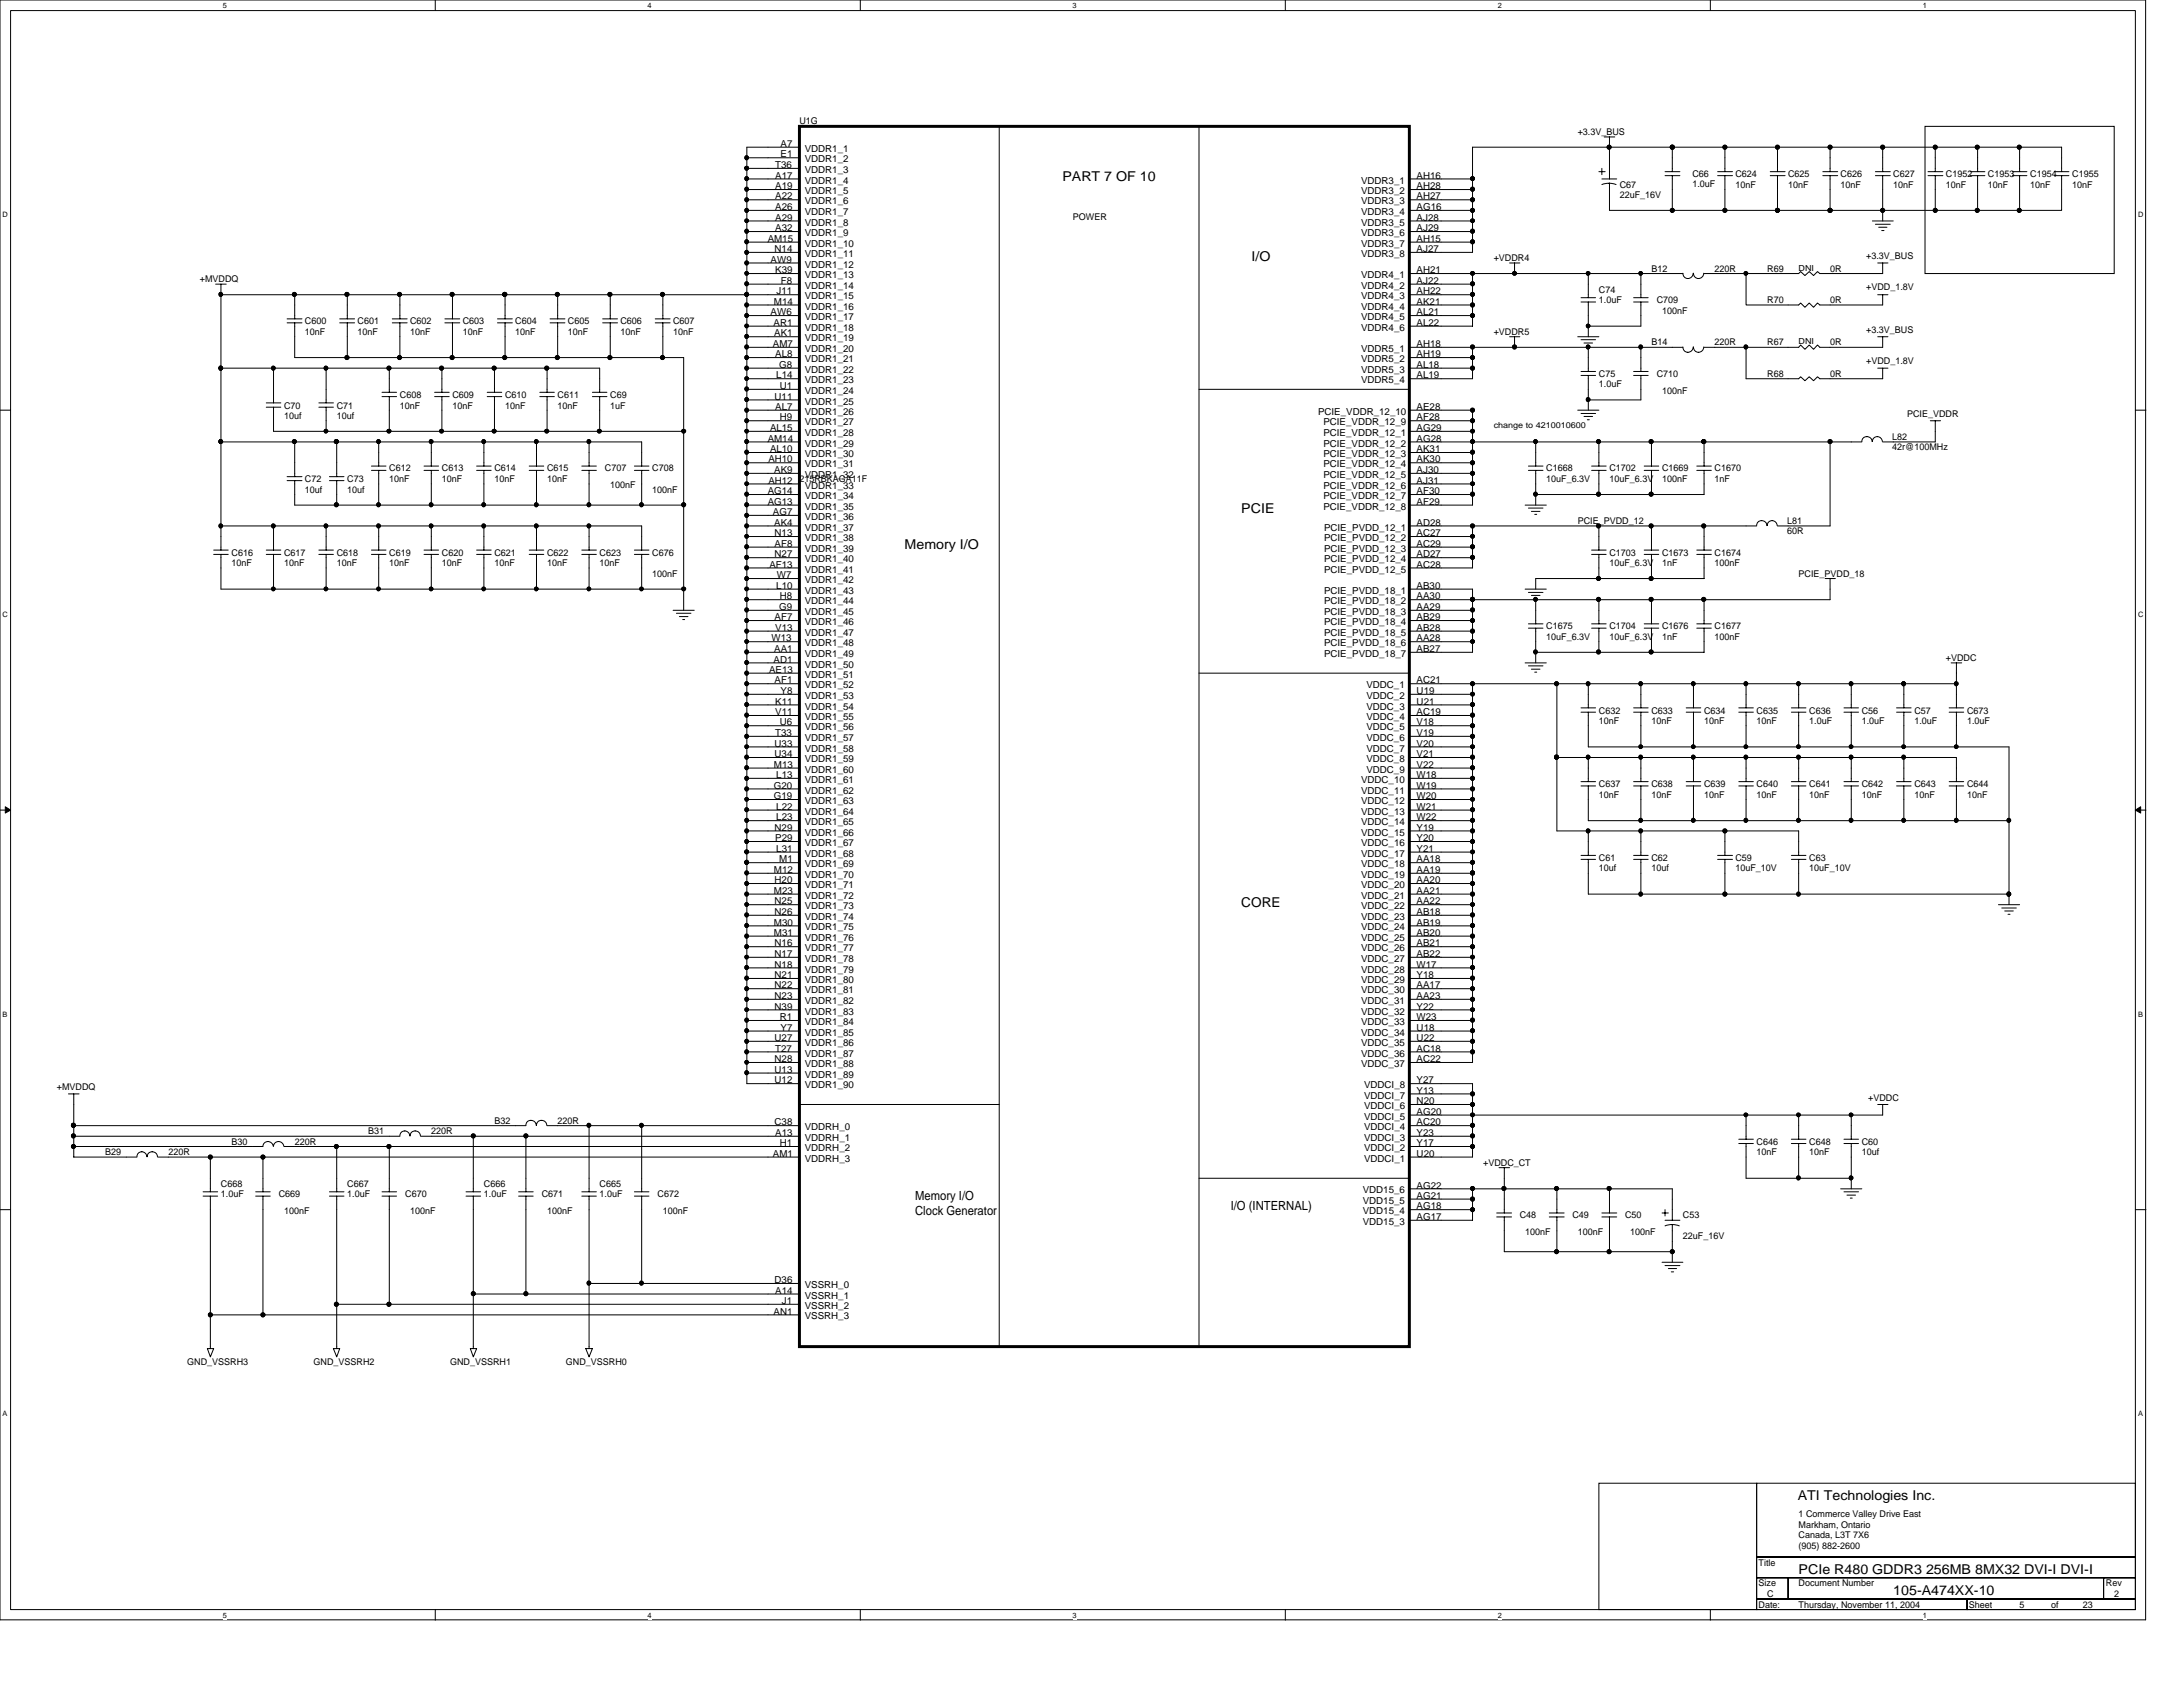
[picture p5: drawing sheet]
<svg xmlns="http://www.w3.org/2000/svg" width="279mm" height="216mm" viewBox="0 0 279 216" stroke-linecap="round" stroke-linejoin="round" font-family="sans-serif">
<defs><g id="words">
<g font-size="1.7">
<text x="136" y="23.2">PART 7 OF 10</text>
<text x="160.2" y="33.4">I/O</text>
<text x="158.9" y="65.7">PCIE</text>
<text x="115.8" y="70.3">Memory I/O</text>
<text x="158.9" y="116">CORE</text>
<text x="230.1" y="192">ATI Technologies Inc.</text>
<text x="230.2" y="201.4">PCIe R480 GDDR3 256MB 8MX32 DVI-I DVI-I</text>
<text x="242.3" y="204.1">105-A474XX-10</text>
</g>
<g font-size="1.6">
<text x="117.1" y="153.6">Memory I/O</text>
<text x="117.1" y="155.4">Clock Generator</text>
<text x="157.5" y="154.9">I/O (INTERNAL)</text>
</g>
<g font-size="1.2">
<text x="102.3" y="15.9">U1G</text>
<text x="201.9" y="17.3">+3.3V_BUS</text>
<text x="99.2" y="22.9">A17</text>
<text x="99.2" y="21.5">T36</text>
<text x="99.9" y="18.8">A7</text>
<text x="99.9" y="20.2">E1</text>
<text x="103" y="23.5">VDDR1_4</text>
<text x="103" y="22.1">VDDR1_3</text>
<text x="103" y="19.4">VDDR1_1</text>
<text x="103" y="20.8">VDDR1_2</text>
<text x="174.2" y="23.5">VDDR3_1</text>
<text x="181.3" y="22.9">AH16</text>
<text x="216.6" y="22.6">C66</text>
<text x="216.6" y="23.9">1.0uF</text>
<text x="222.1" y="22.6">C624</text>
<text x="228.9" y="22.6">C625</text>
<text x="235.6" y="22.6">C626</text>
<text x="242.3" y="22.6">C627</text>
<text x="249" y="22.6">C1952</text>
<text x="254.4" y="22.6">C1953</text>
<text x="259.8" y="22.6">C1954</text>
<text x="265.2" y="22.6">C1955</text>
<text x="99.2" y="24.2">A19</text>
<text x="99.2" y="25.5">A22</text>
<text x="99.2" y="26.9">A26</text>
<text x="99.2" y="28.2">A29</text>
<text x="99.2" y="29.6">A32</text>
<text x="103" y="24.8">VDDR1_5</text>
<text x="103" y="26.2">VDDR1_6</text>
<text x="103" y="27.5">VDDR1_7</text>
<text x="103" y="28.9">VDDR1_8</text>
<text x="137.3" y="28.2">POWER</text>
<text x="174.2" y="24.8">VDDR3_2</text>
<text x="174.2" y="26.2">VDDR3_3</text>
<text x="174.2" y="27.5">VDDR3_4</text>
<text x="174.2" y="28.9">VDDR3_5</text>
<text x="181.3" y="29.6">AJ29</text>
<text x="181.3" y="24.2">AH28</text>
<text x="181.3" y="25.5">AH27</text>
<text x="181.3" y="26.9">AG16</text>
<text x="181.3" y="28.2">AJ28</text>
<text x="207.3" y="24">C67</text>
<text x="207.3" y="25.4">22uF_16V</text>
<text x="222.1" y="24">10nF</text>
<text x="228.9" y="24">10nF</text>
<text x="235.6" y="24">10nF</text>
<text x="242.3" y="24">10nF</text>
<text x="249" y="24">10nF</text>
<text x="254.4" y="24">10nF</text>
<text x="259.8" y="24">10nF</text>
<text x="265.2" y="24">10nF</text>
<text x="98.3" y="30.9">AM15</text>
<text x="98.6" y="33.6">AW9</text>
<text x="99.1" y="32.3">N14</text>
<text x="99.2" y="35">K39</text>
<text x="103" y="30.2">VDDR1_9</text>
<text x="103" y="31.6">VDDR1_10</text>
<text x="103" y="32.9">VDDR1_11</text>
<text x="103" y="35.6">VDDR1_13</text>
<text x="103" y="34.2">VDDR1_12</text>
<text x="174.2" y="30.2">VDDR3_6</text>
<text x="174.2" y="35.6">VDDR4_1</text>
<text x="174.2" y="31.6">VDDR3_7</text>
<text x="174.2" y="32.9">VDDR3_8</text>
<text x="181.3" y="35">AH21</text>
<text x="181.3" y="30.9">AH15</text>
<text x="181.3" y="32.3">AJ27</text>
<text x="191.2" y="33.4">+VDDR4</text>
<text x="211.4" y="34.8">B12</text>
<text x="219.5" y="34.8">220R</text>
<text x="226.2" y="34.8">R69</text>
<text x="234.2" y="34.8">0R</text>
<text x="238.8" y="33.1">+3.3V_BUS</text>
<text x="25.6" y="36.1">+MVDDQ</text>
<text x="39" y="41.5">C600</text>
<text x="45.8" y="41.5">C601</text>
<text x="52.5" y="41.5">C602</text>
<text x="59.2" y="41.5">C603</text>
<text x="66" y="41.5">C604</text>
<text x="72.7" y="41.5">C605</text>
<text x="79.4" y="41.5">C606</text>
<text x="86.1" y="41.5">C607</text>
<text x="98.6" y="40.3">AW6</text>
<text x="99" y="41.7">AR1</text>
<text x="99.1" y="39">M14</text>
<text x="99.4" y="37.7">J11</text>
<text x="99.9" y="36.3">F8</text>
<text x="103" y="37">VDDR1_14</text>
<text x="103" y="38.3">VDDR1_15</text>
<text x="103" y="39.6">VDDR1_16</text>
<text x="103" y="41">VDDR1_17</text>
<text x="174.2" y="37">VDDR4_2</text>
<text x="174.2" y="38.3">VDDR4_3</text>
<text x="174.2" y="39.6">VDDR4_4</text>
<text x="174.2" y="41">VDDR4_5</text>
<text x="181.3" y="36.3">AJ22</text>
<text x="181.3" y="37.7">AH22</text>
<text x="181.3" y="39">AK21</text>
<text x="181.3" y="40.3">AL21</text>
<text x="181.3" y="41.7">AL22</text>
<text x="204.6" y="37.5">C74</text>
<text x="204.6" y="38.8">1.0uF</text>
<text x="212" y="38.8">C709</text>
<text x="212.7" y="40.1">100nF</text>
<text x="226.2" y="38.8">R70</text>
<text x="234.2" y="38.8">0R</text>
<text x="238.8" y="37.2">+VDD_1.8V</text>
<text x="39" y="42.8">10nF</text>
<text x="45.8" y="42.8">10nF</text>
<text x="52.5" y="42.8">10nF</text>
<text x="59.2" y="42.8">10nF</text>
<text x="66" y="42.8">10nF</text>
<text x="72.7" y="42.8">10nF</text>
<text x="79.4" y="42.8">10nF</text>
<text x="86.1" y="42.8">10nF</text>
<text x="98.9" y="44.4">AM7</text>
<text x="99.1" y="43.1">AK1</text>
<text x="99.2" y="45.7">AL8</text>
<text x="99.7" y="47.1">G8</text>
<text x="103" y="47.7">VDDR1_22</text>
<text x="103" y="46.4">VDDR1_21</text>
<text x="103" y="45">VDDR1_20</text>
<text x="103" y="43.7">VDDR1_19</text>
<text x="103" y="42.3">VDDR1_18</text>
<text x="174.2" y="46.4">VDDR5_2</text>
<text x="174.2" y="45">VDDR5_1</text>
<text x="174.2" y="42.3">VDDR4_6</text>
<text x="174.2" y="47.7">VDDR5_3</text>
<text x="181.3" y="45.7">AH19</text>
<text x="181.3" y="44.4">AH18</text>
<text x="181.3" y="47.1">AL18</text>
<text x="191.2" y="42.8">+VDDR5</text>
<text x="211.4" y="44.2">B14</text>
<text x="219.5" y="44.2">220R</text>
<text x="226.2" y="44.2">R67</text>
<text x="234.2" y="44.2">0R</text>
<text x="238.8" y="42.6">+3.3V_BUS</text>
<text x="238.8" y="46.6">+VDD_1.8V</text>
<text x="36.4" y="52.3">C70</text>
<text x="36.4" y="53.6">10uf</text>
<text x="43.1" y="52.3">C71</text>
<text x="43.1" y="53.6">10uf</text>
<text x="51.2" y="50.9">C608</text>
<text x="51.2" y="52.3">10nF</text>
<text x="57.9" y="50.9">C609</text>
<text x="57.9" y="52.3">10nF</text>
<text x="64.6" y="50.9">C610</text>
<text x="64.6" y="52.3">10nF</text>
<text x="71.4" y="50.9">C611</text>
<text x="71.4" y="52.3">10nF</text>
<text x="78.1" y="50.9">C69</text>
<text x="78.1" y="52.3">1uF</text>
<text x="99.1" y="51.1">U11</text>
<text x="99.2" y="52.5">AL7</text>
<text x="99.4" y="48.4">L14</text>
<text x="99.8" y="53.8">H9</text>
<text x="99.8" y="49.8">U1</text>
<text x="103" y="49.1">VDDR1_23</text>
<text x="103" y="50.4">VDDR1_24</text>
<text x="103" y="53.1">VDDR1_26</text>
<text x="103" y="51.8">VDDR1_25</text>
<text x="168.7" y="53.1">PCIE_VDDR_12_10</text>
<text x="174.2" y="49.1">VDDR5_4</text>
<text x="181.3" y="48.4">AL19</text>
<text x="181.3" y="52.5">AE28</text>
<text x="181.3" y="53.8">AF28</text>
<text x="204.6" y="48.2">C75</text>
<text x="204.6" y="49.6">1.0uF</text>
<text x="212" y="48.2">C710</text>
<text x="212.7" y="50.4">100nF</text>
<text x="226.2" y="48.2">R68</text>
<text x="234.2" y="48.2">0R</text>
<text x="244.1" y="53.3">PCIE_VDDR</text>
<text x="98.3" y="56.5">AM14</text>
<text x="98.3" y="59.2">AH10</text>
<text x="98.6" y="55.2">AL15</text>
<text x="98.6" y="57.9">AL10</text>
<text x="103" y="54.4">VDDR1_27</text>
<text x="103" y="55.8">VDDR1_28</text>
<text x="103" y="57.2">VDDR1_29</text>
<text x="103" y="59.8">VDDR1_31</text>
<text x="103" y="58.5">VDDR1_30</text>
<text x="169.4" y="54.4">PCIE_VDDR_12_9</text>
<text x="169.4" y="55.8">PCIE_VDDR_12_1</text>
<text x="169.4" y="57.2">PCIE_VDDR_12_2</text>
<text x="169.4" y="58.5">PCIE_VDDR_12_3</text>
<text x="169.4" y="59.8">PCIE_VDDR_12_4</text>
<text x="181.3" y="55.2">AG29</text>
<text x="181.3" y="56.5">AG28</text>
<text x="181.3" y="57.9">AK31</text>
<text x="181.3" y="59.2">AK30</text>
<text x="242.2" y="56.3">L82</text>
<text x="242.2" y="57.5">42r@100MHz</text>
<text x="39" y="61.7">C72</text>
<text x="39" y="63">10uf</text>
<text x="44.4" y="61.7">C73</text>
<text x="44.4" y="63">10uf</text>
<text x="49.8" y="60.3">C612</text>
<text x="49.8" y="61.7">10nF</text>
<text x="56.6" y="60.3">C613</text>
<text x="56.6" y="61.7">10nF</text>
<text x="63.3" y="60.3">C614</text>
<text x="63.3" y="61.7">10nF</text>
<text x="70" y="60.3">C615</text>
<text x="70" y="61.7">10nF</text>
<text x="77.4" y="60.3">C707</text>
<text x="78.1" y="62.5">100nF</text>
<text x="83.5" y="60.3">C708</text>
<text x="83.5" y="63">100nF</text>
<text x="98.3" y="64.6">AG13</text>
<text x="98.3" y="63.2">AG14</text>
<text x="98.3" y="61.9">AH12</text>
<text x="98.9" y="65.9">AG7</text>
<text x="99.1" y="60.5">AK9</text>
<text x="102.3" y="61.7">215RBKAGA11F</text>
<text x="103" y="65.2">VDDR1_35</text>
<text x="103" y="63.9">VDDR1_34</text>
<text x="103" y="62.5">VDDR1_33</text>
<text x="103" y="61.2">VDDR1_32</text>
<text x="169.4" y="61.2">PCIE_VDDR_12_5</text>
<text x="169.4" y="62.5">PCIE_VDDR_12_6</text>
<text x="169.4" y="63.9">PCIE_VDDR_12_7</text>
<text x="169.4" y="65.2">PCIE_VDDR_12_8</text>
<text x="181.3" y="60.5">AJ30</text>
<text x="181.3" y="61.9">AJ31</text>
<text x="181.3" y="63.2">AF30</text>
<text x="181.3" y="64.6">AF29</text>
<text x="197.9" y="60.3">C1668</text>
<text x="197.9" y="61.7">10uF_6.3V</text>
<text x="206" y="60.3">C1702</text>
<text x="206" y="61.7">10uF_6.3V</text>
<text x="212.7" y="60.3">C1669</text>
<text x="212.7" y="61.7">100nF</text>
<text x="219.5" y="60.3">C1670</text>
<text x="219.5" y="61.7">1nF</text>
<text x="29.6" y="71.1">C616</text>
<text x="36.4" y="71.1">C617</text>
<text x="43.1" y="71.1">C618</text>
<text x="49.8" y="71.1">C619</text>
<text x="56.6" y="71.1">C620</text>
<text x="63.3" y="71.1">C621</text>
<text x="70" y="71.1">C622</text>
<text x="76.8" y="71.1">C623</text>
<text x="83.5" y="71.1">C676</text>
<text x="99.1" y="67.3">AK4</text>
<text x="99.1" y="68.6">N13</text>
<text x="99.1" y="71.3">N27</text>
<text x="99.1" y="70">AF8</text>
<text x="103" y="69.3">VDDR1_38</text>
<text x="103" y="72">VDDR1_40</text>
<text x="103" y="70.6">VDDR1_39</text>
<text x="103" y="67.9">VDDR1_37</text>
<text x="103" y="66.5">VDDR1_36</text>
<text x="169.5" y="70.6">PCIE_PVDD_12_3</text>
<text x="169.5" y="72">PCIE_PVDD_12_4</text>
<text x="169.5" y="67.9">PCIE_PVDD_12_1</text>
<text x="169.5" y="69.3">PCIE_PVDD_12_2</text>
<text x="181.3" y="70">AC29</text>
<text x="181.3" y="71.3">AD27</text>
<text x="181.3" y="67.3">AD28</text>
<text x="181.3" y="68.6">AC27</text>
<text x="201.9" y="67.1">PCIE_PVDD_12</text>
<text x="206" y="71.1">C1703</text>
<text x="212.7" y="71.1">C1673</text>
<text x="219.5" y="71.1">C1674</text>
<text x="228.7" y="67.1">L81</text>
<text x="228.7" y="68.3">60R</text>
<text x="29.6" y="72.5">10nF</text>
<text x="36.4" y="72.5">10nF</text>
<text x="43.1" y="72.5">10nF</text>
<text x="49.8" y="72.5">10nF</text>
<text x="56.6" y="72.5">10nF</text>
<text x="63.3" y="72.5">10nF</text>
<text x="70" y="72.5">10nF</text>
<text x="76.8" y="72.5">10nF</text>
<text x="83.5" y="73.8">100nF</text>
<text x="98.5" y="72.6">AF13</text>
<text x="99.4" y="75.4">L10</text>
<text x="99.4" y="74">W7</text>
<text x="99.8" y="76.7">H8</text>
<text x="103" y="74.6">VDDR1_42</text>
<text x="103" y="76">VDDR1_43</text>
<text x="103" y="77.3">VDDR1_44</text>
<text x="103" y="73.3">VDDR1_41</text>
<text x="169.5" y="76">PCIE_PVDD_18_1</text>
<text x="169.5" y="77.3">PCIE_PVDD_18_2</text>
<text x="169.5" y="73.3">PCIE_PVDD_12_5</text>
<text x="181.3" y="75.4">AB30</text>
<text x="181.3" y="76.7">AA30</text>
<text x="181.3" y="72.6">AC28</text>
<text x="206" y="72.5">10uF_6.3V</text>
<text x="212.7" y="72.5">1nF</text>
<text x="219.5" y="72.5">100nF</text>
<text x="230.2" y="73.8">PCIE_PVDD_18</text>
<text x="98.8" y="82.1">W13</text>
<text x="99.1" y="83.4">AA1</text>
<text x="99.1" y="79.4">AF7</text>
<text x="99.2" y="80.7">V13</text>
<text x="99.7" y="78.1">G9</text>
<text x="103" y="78.7">VDDR1_45</text>
<text x="103" y="81.4">VDDR1_47</text>
<text x="103" y="82.7">VDDR1_48</text>
<text x="103" y="80">VDDR1_46</text>
<text x="169.5" y="82.7">PCIE_PVDD_18_6</text>
<text x="169.5" y="78.7">PCIE_PVDD_18_3</text>
<text x="169.5" y="81.4">PCIE_PVDD_18_5</text>
<text x="169.5" y="80">PCIE_PVDD_18_4</text>
<text x="181.3" y="82.1">AA28</text>
<text x="181.3" y="83.4">AB27</text>
<text x="181.3" y="78.1">AA29</text>
<text x="181.3" y="80.7">AB28</text>
<text x="181.3" y="79.4">AB29</text>
<text x="197.9" y="80.5">C1675</text>
<text x="197.9" y="81.9">10uF_6.3V</text>
<text x="206" y="80.5">C1704</text>
<text x="206" y="81.9">10uF_6.3V</text>
<text x="212.7" y="80.5">C1676</text>
<text x="212.7" y="81.9">1nF</text>
<text x="219.5" y="80.5">C1677</text>
<text x="219.5" y="81.9">100nF</text>
<text x="98.4" y="86.1">AE13</text>
<text x="99" y="84.8">AD1</text>
<text x="99.1" y="87.5">AF1</text>
<text x="99.9" y="88.8">Y8</text>
<text x="103" y="89.5">VDDR1_53</text>
<text x="103" y="84.1">VDDR1_49</text>
<text x="103" y="85.4">VDDR1_50</text>
<text x="103" y="86.7">VDDR1_51</text>
<text x="103" y="88.1">VDDR1_52</text>
<text x="169.5" y="84.1">PCIE_PVDD_18_7</text>
<text x="174.9" y="88.1">VDDC_1</text>
<text x="174.9" y="89.5">VDDC_2</text>
<text x="181.3" y="87.5">AC21</text>
<text x="181.3" y="88.8">U19</text>
<text x="249" y="84.6">+VDDC</text>
<text x="99.1" y="95.5">U33</text>
<text x="99.2" y="90.2">K11</text>
<text x="99.2" y="94.2">T33</text>
<text x="99.2" y="91.5">V11</text>
<text x="99.8" y="92.8">U6</text>
<text x="103" y="90.8">VDDR1_54</text>
<text x="103" y="94.8">VDDR1_57</text>
<text x="103" y="93.5">VDDR1_56</text>
<text x="103" y="92.2">VDDR1_55</text>
<text x="174.9" y="90.8">VDDC_3</text>
<text x="174.9" y="92.2">VDDC_4</text>
<text x="174.9" y="93.5">VDDC_5</text>
<text x="174.9" y="94.8">VDDC_6</text>
<text x="181.3" y="90.2">U21</text>
<text x="181.3" y="91.5">AC19</text>
<text x="181.3" y="92.8">V18</text>
<text x="181.3" y="94.2">V19</text>
<text x="181.3" y="95.5">V20</text>
<text x="204.6" y="91.3">C632</text>
<text x="204.6" y="92.7">10nF</text>
<text x="211.4" y="91.3">C633</text>
<text x="211.4" y="92.7">10nF</text>
<text x="218.1" y="91.3">C634</text>
<text x="218.1" y="92.7">10nF</text>
<text x="224.8" y="91.3">C635</text>
<text x="224.8" y="92.7">10nF</text>
<text x="231.6" y="91.3">C636</text>
<text x="231.6" y="92.7">1.0uF</text>
<text x="238.3" y="91.3">C56</text>
<text x="238.3" y="92.7">1.0uF</text>
<text x="245" y="91.3">C57</text>
<text x="245" y="92.7">1.0uF</text>
<text x="251.8" y="91.3">C673</text>
<text x="251.8" y="92.7">1.0uF</text>
<text x="99.1" y="98.3">M13</text>
<text x="99.1" y="100.9">G20</text>
<text x="99.1" y="96.9">U34</text>
<text x="99.4" y="99.6">L13</text>
<text x="103" y="100.2">VDDR1_61</text>
<text x="103" y="98.9">VDDR1_60</text>
<text x="103" y="101.6">VDDR1_62</text>
<text x="103" y="97.5">VDDR1_59</text>
<text x="103" y="96.2">VDDR1_58</text>
<text x="174.2" y="101.6">VDDC_11</text>
<text x="174.2" y="100.2">VDDC_10</text>
<text x="174.9" y="96.2">VDDC_7</text>
<text x="174.9" y="97.5">VDDC_8</text>
<text x="174.9" y="98.9">VDDC_9</text>
<text x="181.3" y="96.9">V21</text>
<text x="181.3" y="98.3">V22</text>
<text x="181.3" y="100.9">W19</text>
<text x="181.3" y="99.6">W18</text>
<text x="204.6" y="100.7">C637</text>
<text x="211.4" y="100.7">C638</text>
<text x="218.1" y="100.7">C639</text>
<text x="224.8" y="100.7">C640</text>
<text x="231.6" y="100.7">C641</text>
<text x="238.3" y="100.7">C642</text>
<text x="245" y="100.7">C643</text>
<text x="251.8" y="100.7">C644</text>
<text x="99.1" y="102.3">G19</text>
<text x="99.1" y="106.3">N29</text>
<text x="99.2" y="107.7">P29</text>
<text x="99.4" y="105">L23</text>
<text x="99.4" y="103.6">L22</text>
<text x="103" y="105.6">VDDR1_65</text>
<text x="103" y="102.9">VDDR1_63</text>
<text x="103" y="104.3">VDDR1_64</text>
<text x="103" y="106.9">VDDR1_66</text>
<text x="174.2" y="102.9">VDDC_12</text>
<text x="174.2" y="104.3">VDDC_13</text>
<text x="174.2" y="105.6">VDDC_14</text>
<text x="174.2" y="106.9">VDDC_15</text>
<text x="181.3" y="102.3">W20</text>
<text x="181.3" y="103.6">W21</text>
<text x="181.3" y="105">W22</text>
<text x="181.3" y="106.3">Y19</text>
<text x="181.3" y="107.7">Y20</text>
<text x="204.6" y="102.1">10nF</text>
<text x="211.4" y="102.1">10nF</text>
<text x="218.1" y="102.1">10nF</text>
<text x="224.8" y="102.1">10nF</text>
<text x="231.6" y="102.1">10nF</text>
<text x="238.3" y="102.1">10nF</text>
<text x="245" y="102.1">10nF</text>
<text x="251.8" y="102.1">10nF</text>
<text x="99.1" y="111.7">M12</text>
<text x="99.1" y="113">H20</text>
<text x="99.4" y="109">L31</text>
<text x="99.7" y="110.4">M1</text>
<text x="103" y="109.6">VDDR1_68</text>
<text x="103" y="111">VDDR1_69</text>
<text x="103" y="112.4">VDDR1_70</text>
<text x="103" y="113.7">VDDR1_71</text>
<text x="103" y="108.3">VDDR1_67</text>
<text x="174.2" y="108.3">VDDC_16</text>
<text x="174.2" y="109.6">VDDC_17</text>
<text x="174.2" y="111">VDDC_18</text>
<text x="174.2" y="112.4">VDDC_19</text>
<text x="174.2" y="113.7">VDDC_20</text>
<text x="181.3" y="109">Y21</text>
<text x="181.3" y="110.4">AA18</text>
<text x="181.3" y="111.7">AA19</text>
<text x="181.3" y="113">AA20</text>
<text x="204.6" y="110.2">C61</text>
<text x="204.6" y="111.5">10uf</text>
<text x="211.4" y="110.2">C62</text>
<text x="211.4" y="111.5">10uf</text>
<text x="222.1" y="110.2">C59</text>
<text x="222.1" y="111.5">10uF_10V</text>
<text x="231.6" y="110.2">C63</text>
<text x="231.6" y="111.5">10uF_10V</text>
<text x="99.1" y="114.4">M23</text>
<text x="99.1" y="118.4">M30</text>
<text x="99.1" y="119.8">M31</text>
<text x="99.1" y="115.7">N25</text>
<text x="99.1" y="117.1">N26</text>
<text x="103" y="115">VDDR1_72</text>
<text x="103" y="116.4">VDDR1_73</text>
<text x="103" y="117.7">VDDR1_74</text>
<text x="103" y="119.1">VDDR1_75</text>
<text x="174.2" y="117.7">VDDC_23</text>
<text x="174.2" y="119.1">VDDC_24</text>
<text x="174.2" y="115">VDDC_21</text>
<text x="174.2" y="116.4">VDDC_22</text>
<text x="181.3" y="119.8">AB20</text>
<text x="181.3" y="117.1">AB18</text>
<text x="181.3" y="118.4">AB19</text>
<text x="181.3" y="114.4">AA21</text>
<text x="181.3" y="115.7">AA22</text>
<text x="99.1" y="121.1">N16</text>
<text x="99.1" y="122.5">N17</text>
<text x="99.1" y="123.8">N18</text>
<text x="99.1" y="125.2">N21</text>
<text x="103" y="120.4">VDDR1_76</text>
<text x="103" y="121.8">VDDR1_77</text>
<text x="103" y="123.1">VDDR1_78</text>
<text x="103" y="124.5">VDDR1_79</text>
<text x="103" y="125.8">VDDR1_80</text>
<text x="174.2" y="120.4">VDDC_25</text>
<text x="174.2" y="121.8">VDDC_26</text>
<text x="174.2" y="123.1">VDDC_27</text>
<text x="174.2" y="124.5">VDDC_28</text>
<text x="174.2" y="125.8">VDDC_29</text>
<text x="181.3" y="121.1">AB21</text>
<text x="181.3" y="122.5">AB22</text>
<text x="181.3" y="123.8">W17</text>
<text x="181.3" y="125.2">Y18</text>
<text x="99.1" y="126.5">N22</text>
<text x="99.1" y="127.8">N23</text>
<text x="99.1" y="129.2">N39</text>
<text x="99.8" y="130.6">R1</text>
<text x="99.9" y="131.9">Y7</text>
<text x="103" y="127.1">VDDR1_81</text>
<text x="103" y="128.5">VDDR1_82</text>
<text x="103" y="129.8">VDDR1_83</text>
<text x="103" y="131.2">VDDR1_84</text>
<text x="174.2" y="127.1">VDDC_30</text>
<text x="174.2" y="128.5">VDDC_31</text>
<text x="174.2" y="129.8">VDDC_32</text>
<text x="174.2" y="131.2">VDDC_33</text>
<text x="181.3" y="126.5">AA17</text>
<text x="181.3" y="127.8">AA23</text>
<text x="181.3" y="129.2">Y22</text>
<text x="181.3" y="130.6">W23</text>
<text x="181.3" y="131.9">U18</text>
<text x="99.1" y="135.9">N28</text>
<text x="99.1" y="137.3">U13</text>
<text x="99.1" y="133.2">U27</text>
<text x="99.2" y="134.6">T27</text>
<text x="103" y="135.2">VDDR1_87</text>
<text x="103" y="136.6">VDDR1_88</text>
<text x="103" y="132.5">VDDR1_85</text>
<text x="103" y="137.9">VDDR1_89</text>
<text x="103" y="133.9">VDDR1_86</text>
<text x="174.2" y="132.5">VDDC_34</text>
<text x="174.2" y="133.9">VDDC_35</text>
<text x="174.2" y="135.2">VDDC_36</text>
<text x="174.2" y="136.6">VDDC_37</text>
<text x="181.3" y="133.2">U22</text>
<text x="181.3" y="134.6">AC18</text>
<text x="181.3" y="135.9">AC22</text>
<text x="7.3" y="139.5">+MVDDQ</text>
<text x="63.3" y="143.8">B32</text>
<text x="71.4" y="143.8">220R</text>
<text x="99.1" y="138.6">U12</text>
<text x="103" y="139.3">VDDR1_90</text>
<text x="174.6" y="139.3">VDDCI_8</text>
<text x="174.6" y="140.6">VDDCI_7</text>
<text x="174.6" y="141.9">VDDCI_6</text>
<text x="174.6" y="143.3">VDDCI_5</text>
<text x="181.3" y="138.6">Y27</text>
<text x="181.3" y="140">Y13</text>
<text x="181.3" y="141.3">N20</text>
<text x="181.3" y="142.7">AG20</text>
<text x="239.1" y="140.8">+VDDC</text>
<text x="13.5" y="147.8">B29</text>
<text x="21.5" y="147.8">220R</text>
<text x="29.6" y="146.5">B30</text>
<text x="37.7" y="146.5">220R</text>
<text x="47.1" y="145.2">B31</text>
<text x="55.2" y="145.2">220R</text>
<text x="98.9" y="148">AM1</text>
<text x="99.1" y="144">C38</text>
<text x="99.2" y="145.4">A13</text>
<text x="99.8" y="146.7">H1</text>
<text x="103" y="146">VDDRH_1</text>
<text x="103" y="147.3">VDDRH_2</text>
<text x="103" y="148.7">VDDRH_3</text>
<text x="103" y="144.7">VDDRH_0</text>
<text x="174.6" y="148.7">VDDCI_1</text>
<text x="174.6" y="147.3">VDDCI_2</text>
<text x="174.6" y="146">VDDCI_3</text>
<text x="174.6" y="144.7">VDDCI_4</text>
<text x="181.3" y="148">U20</text>
<text x="181.3" y="146.7">Y17</text>
<text x="181.3" y="145.4">Y23</text>
<text x="181.3" y="144">AC20</text>
<text x="189.8" y="149.2">+VDDC_CT</text>
<text x="224.8" y="146.5">C646</text>
<text x="224.8" y="147.8">10nF</text>
<text x="231.6" y="146.5">C648</text>
<text x="231.6" y="147.8">10nF</text>
<text x="238.3" y="146.5">C60</text>
<text x="238.3" y="147.8">10uf</text>
<text x="28.3" y="151.9">C668</text>
<text x="28.3" y="153.2">1.0uF</text>
<text x="35.7" y="153.2">C669</text>
<text x="36.4" y="155.4">100nF</text>
<text x="44.4" y="151.9">C667</text>
<text x="44.4" y="153.2">1.0uF</text>
<text x="51.9" y="153.2">C670</text>
<text x="52.5" y="155.4">100nF</text>
<text x="61.9" y="151.9">C666</text>
<text x="61.9" y="153.2">1.0uF</text>
<text x="69.3" y="153.2">C671</text>
<text x="70" y="155.4">100nF</text>
<text x="76.8" y="151.9">C665</text>
<text x="76.8" y="153.2">1.0uF</text>
<text x="84.2" y="153.2">C672</text>
<text x="84.8" y="155.4">100nF</text>
<text x="174.4" y="155.4">VDD15_4</text>
<text x="174.4" y="154.1">VDD15_5</text>
<text x="174.4" y="152.7">VDD15_6</text>
<text x="181.3" y="154.8">AG18</text>
<text x="181.3" y="153.4">AG21</text>
<text x="181.3" y="152.1">AG22</text>
<text x="194.5" y="155.9">C48</text>
<text x="201.3" y="155.9">C49</text>
<text x="208" y="155.9">C50</text>
<text x="215.4" y="155.9">C53</text>
<text x="174.4" y="156.8">VDD15_3</text>
<text x="181.3" y="156.1">AG17</text>
<text x="195.2" y="158.1">100nF</text>
<text x="201.9" y="158.1">100nF</text>
<text x="208.7" y="158.1">100nF</text>
<text x="215.4" y="158.6">22uF_16V</text>
<text x="99.1" y="164.2">D36</text>
<text x="99.2" y="165.6">A14</text>
<text x="100.1" y="166.9">J1</text>
<text x="103" y="164.8">VSSRH_0</text>
<text x="103" y="166.2">VSSRH_1</text>
<text x="103" y="167.5">VSSRH_2</text>
<text x="99" y="168.2">AN1</text>
<text x="103" y="168.9">VSSRH_3</text>
<text x="24" y="174.8">GND_VSSRH3</text>
<text x="40.1" y="174.8">GND_VSSRH2</text>
<text x="57.6" y="174.8">GND_VSSRH1</text>
<text x="72.4" y="174.8">GND_VSSRH0</text>
<text x="230.2" y="194.1">1 Commerce Valley Drive East</text>
<text x="230.2" y="195.5">Markham, Ontario</text>
<text x="230.2" y="196.9">Canada, L3T 7X6</text>
<text x="225.1" y="200.4">Title</text>
<text x="225.1" y="203">Size</text>
<text x="230.2" y="203">Document Number</text>
<text x="230.2" y="198.2">(905) 882-2600</text>
<text x="269.5" y="203">Rev</text>
<text x="225.1" y="205.7">Date:</text>
<text x="226.2" y="204.4">C</text>
<text x="230.2" y="205.7">Thursday, November 11, 2004</text>
<text x="252" y="205.7">Sheet</text>
<text x="258.5" y="205.7">5</text>
<text x="262.5" y="205.7">of</text>
<text x="266.6" y="205.7">23</text>
<text x="270.6" y="204.4">2</text>
</g>
<g font-size="1.1">
<text x="230.2" y="34.6">DNI</text>
<text x="230.2" y="44.1">DNI</text>
<text x="191.2" y="54.8">change to 4210010600</text>
</g>
<g font-size=".9">
<text x="28.5" y="1">5</text>
<text x="82.9" y="1">4</text>
<text x="137.3" y="1">3</text>
<text x="191.7" y="1">2</text>
<text x="246.1" y="1">1</text>
<text x=".3" y="27.8">D</text>
<text x="273.6" y="27.8">D</text>
<text x=".3" y="78.9">C</text>
<text x="273.6" y="78.9">C</text>
<text x=".3" y="130.1">B</text>
<text x="273.6" y="130.1">B</text>
<text x=".3" y="181.2">A</text>
<text x="273.6" y="181.2">A</text>
<text x="28.5" y="207">5</text>
<text x="82.9" y="207">4</text>
<text x="137.3" y="207">3</text>
<text x="191.7" y="207">2</text>
<text x="246.1" y="207">1</text>
</g>
</g></defs>
<path d="M0 0h274.6v207.3h-274.6zM1.4 1.4h271.9v204.6h-271.9z" fill="none" stroke="#000" stroke-width=".13"/>
<g fill="#fff">
<path d="M28.5 .2h.5v1h-.5z"/>
<path d="M28.5 206.2h.5v1h-.5z"/>
</g>
<path d="M55.7 0v1.4M55.7 206v1.3" fill="none" stroke="#000" stroke-width=".13"/>
<g fill="#fff">
<path d="M82.9 .2h.5v1h-.5z"/>
<path d="M82.9 206.2h.5v1h-.5z"/>
</g>
<path d="M110.1 0v1.4M110.1 206v1.3" fill="none" stroke="#000" stroke-width=".13"/>
<g fill="#fff">
<path d="M137.3 .2h.5v1h-.5z"/>
<path d="M137.3 206.2h.5v1h-.5z"/>
</g>
<path d="M164.5 0v1.4M164.5 206v1.3" fill="none" stroke="#000" stroke-width=".13"/>
<g fill="#fff">
<path d="M191.7 .2h.5v1h-.5z"/>
<path d="M191.7 206.2h.5v1h-.5z"/>
</g>
<path d="M218.9 0v1.4M218.9 206v1.3" fill="none" stroke="#000" stroke-width=".13"/>
<g fill="#fff">
<path d="M246.1 .2h.5v1h-.5z"/>
<path d="M246.1 206.2h.5v1h-.5z"/>
<path d="M.3 26.9h.7v1.1h-.7z"/>
<path d="M273.6 26.9h.7v1.1h-.7z"/>
<path d="M.3 78.1h.7v1h-.7z"/>
<path d="M273.6 78.1h.7v1h-.7z"/>
</g>
<path d="M0 52.5h1.4M273.3 52.5h1.4" fill="none" stroke="#000" stroke-width=".13"/>
<g fill="#fff">
<path d="M.3 129.2h.7v1.1h-.7z"/>
<path d="M273.6 129.2h.7v1.1h-.7z"/>
</g>
<path d="M0 103.7h1.4M273.3 103.7h1.4" fill="none" stroke="#000" stroke-width=".13"/>
<path d="M.7 103.3l.7 .4-.7 .4zM273.3 103.7l.7-.4v.8z" fill="#000" stroke="#000" stroke-width=".13"/>
<g fill="#fff">
<path d="M.3 180.4h.7v1h-.7z"/>
<path d="M273.6 180.4h.7v1h-.7z"/>
</g>
<g fill="none" stroke="#000" stroke-width=".13">
<path d="M102.3 18.8h-6.7v6.8M127.9 16.2v156.1M153.5 16.2v156.1M205.3 17.5h1.4M206 17.5v5.4M214 18.8v3.2M220.8 18.8v3.2M227.5 18.8v3.2M234.2 18.8v3.2M241 18.8v3.2M246.4 16.2h24.2v18.8h-24.2zM247.7 18.8h-59.2v13.5h-8.1"/>
<path d="M253.1 18.8h-5.4v3.2M258.5 18.8h-5.4v3.2M27.6 36.4h1.4M28.3 37.7h67.3v4M28.3 36.4v34M37.7 37.7v3.1M44.4 37.7v3.1M51.2 37.7v3.1M57.9 37.7v3.1M64.6 37.7v3.1M71.4 37.7v3.1M78.1 37.7v3.1"/>
<path d="M84.8 37.7v3.1M95.6 36.4v1.3h6.7M95.6 25.6v1.3h6.7M95.6 26.9v9.5M95.6 20.2h6.7M95.6 39h6.7M95.6 36.4h6.7M95.6 35h6.7M95.6 33.7h6.7M95.6 32.3h6.7M95.6 31h6.7M95.6 29.6h6.7"/>
<path d="M95.6 28.3h6.7M95.6 25.6h6.7M95.6 24.3h6.7M95.6 22.9h6.7M95.6 21.5h6.7M180.4 37.7h8.1M180.4 39h8.1M180.4 36.4h8.1M180.4 35h22.9M180.4 31h8.1M180.4 29.6h8.1M180.4 28.3h8.1"/>
<path d="M180.4 25.6h8.1M180.4 24.3h8.1M180.4 22.9h8.1M180.4 26.9h8.1M188.5 35v6.7h-8.1M193.2 33.7h1.3M193.8 33.7v1.3M202.4 38.1h1.8M202.4 38.7h1.8M203.3 35h6.7v3.1M203.3 35v3.1M203.3 38.7v4.4"/>
<path d="M204.6 22h.8M205 23.6l1-.1 .8 .1M205 22.9h1.9M205 21.5v.9M206 23.5v3.4h52.5M209.1 38.1h1.8M209.1 38.7h1.8M210 38.7v3h-6.7M210 35h5.4M213.1 22.5h1.9M213.1 22h1.9M214 22.5v4.4"/>
<path d="M215.4 35a.66 .66 0 0 0 .6 .6 .66 .66 0 0 0 .7-.6M216.7 35a.66 .66 0 0 0 .7 .6 .66 .66 0 0 0 .7-.6M219.8 22.5h1.9M219.8 22h1.9M220.8 22.5v4.4M223.5 35v4h6.7l.3-.2 .5 .5 .6-.5 .5 .5 .5-.5 .3 .2h8.1v-1.3M226.6 22.5h1.9M226.6 22h1.9M227.5 22.5v4.4M233.3 22.5h1.9M233.3 22h1.9M234.2 22.5v4.4"/>
<path d="M239.6 28.3h2.7M240 28.7h1.9M240 22.5h1.9M240 22h1.9M240.3 37.7h1.3M240.3 33.7h1.3M240.5 29.1h1M240.8 29.5h.3M241 33.7v1.3h-8.1l-.3-.2-.5 .5-.5-.5-.6 .5-.5-.5-.3 .2h-12.1M241 22.5v5.8M246.8 22.5h1.9M246.8 22h1.9"/>
<path d="M247.7 22.5v4.4M252.1 22.5h1.9M252.1 22h1.9M253.1 22.5v4.4M257.6 22.5h1.8M257.6 22h1.8M258.5 22v-3.2h5.4v3.2M258.5 22.5v4.4M262.9 22.5h1.9M262.9 22h1.9M263.9 22.5v4.4h-5.4M28.3 56.6h9.4"/>
<path d="M28.3 47.1h48.5v3.1M34.1 52.1h1.8M34.1 51.6h1.8M35 52.1v3.1h52.5M35 47.1v4.5M36.7 41.3h2M36.7 40.8h2M37.7 56.6h5.4v4.4M37.7 41.3v4.5h49.8v32.3M37.7 56.6v4.4M40.8 52.1h1.9M40.8 51.6h1.9"/>
<path d="M41.7 47.1v4.5M41.7 52.1v3.1M43.1 56.6h39v3M43.5 41.3h1.9M43.5 40.8h1.9M44.4 41.3v4.5M47.5 59.6h1.9M48.5 56.6v3M48.9 50.8h1.9M48.9 50.2h1.9M49.8 47.1v3.1M49.8 50.8v4.4"/>
<path d="M50.2 41.3h1.9M50.2 40.8h1.9M51.2 41.3v4.5M54.3 59.6h1.8M55.2 56.6v3M55.6 50.8h1.9M55.6 50.2h1.9M56.6 47.1v3.1M56.6 50.8v4.4M56.9 41.3h1.9M56.9 40.8h1.9M57.9 41.3v4.5"/>
<path d="M61 59.6h1.9M61.9 56.6v3M62.4 50.8h1.8M62.4 50.2h1.8M63.3 47.1v3.1M63.3 50.8v4.4M63.7 41.3h1.9M63.7 40.8h1.9M64.6 41.3v4.5M67.7 59.6h1.9M68.7 56.6v3M69.1 50.8h1.9"/>
<path d="M69.1 50.2h1.9M70 47.1v3.1M70 50.8v4.4M70.4 41.3h1.9M70.4 40.8h1.9M71.4 41.3v4.5M74.5 59.6h1.8M75.4 56.6v3M75.8 50.8h1.9M75.8 50.2h1.9M76.8 50.8v4.4M77.1 41.3h1.9"/>
<path d="M77.1 40.8h1.9M78.1 41.3v4.5M81.2 59.6h1.9M83.9 41.3h1.9M83.9 40.8h1.9M84.8 41.3v4.5M95.6 57.9v1.3h6.7M95.6 56.6v1.3h6.7M95.6 52.5v1.3h6.7M95.6 44.4v1.4h6.7M95.6 43.1v1.3h6.7M95.6 41.7v1.4h6.7"/>
<path d="M95.6 45.8v6.7M95.6 53.8v2.8M95.6 59.2v4.1M95.6 56.6h6.7M95.6 55.2h6.7M95.6 52.5h6.7M95.6 51.2h6.7M95.6 49.8h6.7M95.6 48.5h6.7M95.6 47.1h6.7M95.6 41.7h6.7M95.6 40.4h6.7"/>
<path d="M153.5 49.8h26.9M180.4 56.6h16.2M180.4 55.2h8.1M180.4 52.5h8.1v12.1h-8.1M180.4 47.1h8.1M180.4 40.4h8.1M180.4 44.4h35M180.4 45.8h8.1M180.4 57.9h8.1M180.4 59.2h8.1M180.4 53.8h8.1M188.5 44.4v4.1h-8.1"/>
<path d="M193.2 43.1h1.3M193.8 43.1v1.3M195.6 59.6h1.9M196.6 56.6h8v3M196.6 56.6v3M201.9 52.5h2.7M201.9 43.1h2.7M202.4 52.9h1.8M202.4 43.5h1.8M202.4 47.5h1.8M202.4 48h1.8M202.7 53.3h1.1"/>
<path d="M202.7 43.9h1.1M203.2 53.7h.2M203.2 44.3h.2M203.3 44.4v3.1M203.3 48v4.5M203.7 59.6h1.9M204.6 56.6h33.7M209.1 47.5h1.8M209.1 48h1.8M210 48v3.2h-6.7M210 44.4v3.1M210.4 59.6h1.9"/>
<path d="M211.4 56.6v3M215.4 44.4a.66 .66 0 0 0 .6 .7 .66 .66 0 0 0 .7-.7M216.7 44.4a.66 .66 0 0 0 .7 .7 .66 .66 0 0 0 .7-.7M217.2 59.6h1.8M218.1 56.6v3M223.5 44.4v4.1h6.7l.3-.3 .5 .5 .6-.5 .5 .5 .5-.5 .3 .3h8.1v-1.4M234.2 56.6v10.7h-6.7M238.3 56.5a.66 .66 0 0 1 .7-.6 .66 .66 0 0 1 .6 .6M239.6 56.5a.63 .63 0 0 1 .7-.6 .63 .63 0 0 1 .6 .6M240.3 47.1h1.3M240.3 43.1h1.3M241 43.1v1.3h-8.1l-.3-.2-.5 .5-.5-.5-.6 .5-.5-.5-.3 .2h-12.1"/>
<path d="M247.1 53.8h1.3M247.7 53.8v2.8h-6.7M27.3 71h1.9M27.3 70.4h1.9M28.3 67.3h53.8v3.1M28.3 71v4.4h59.2M34.1 71h1.8M34.1 70.4h1.8M35 67.3v3.1M35 71v4.4M36.7 61.5h2M36.7 61h2"/>
<path d="M37.7 61.5v3.1h49.8M40.8 71h1.9M40.8 70.4h1.9M41.7 67.3v3.1M41.7 71v4.4M42.2 61.5h1.8M42.2 61h1.8M43.1 61.5v3.1M47.5 71h1.9M47.5 70.4h1.9M47.5 60.2h1.9M48.5 60.2v4.4"/>
<path d="M48.5 67.3v3.1M48.5 71v4.4M54.3 71h1.8M54.3 70.4h1.8M54.3 60.2h1.8M55.2 60.2v4.4M55.2 67.3v3.1M55.2 71v4.4M61 71h1.9M61 70.4h1.9M61 60.2h1.9M61.9 60.2v4.4"/>
<path d="M61.9 67.3v3.1M61.9 71v4.4M67.7 71h1.9M67.7 70.4h1.9M67.7 60.2h1.9M68.7 60.2v4.4M68.7 67.3v3.1M68.7 71v4.4M74.5 71h1.8M74.5 70.4h1.8M74.5 60.2h1.8M75.4 60.2v4.4"/>
<path d="M75.4 67.3v3.1M75.4 71v4.4M81.2 71h1.9M81.2 70.4h1.9M81.2 60.2h1.9M82.1 60.2v4.4M82.1 71v4.4M86.1 78.1h2.8M86.6 78.5h1.8M87 78.9h1.1M87.4 79.3h.2M95.6 72.7v1.3h6.7"/>
<path d="M95.6 71.4v1.3h6.7M95.6 70v1.4h6.7M95.6 68.7v1.3h6.7M95.6 67.3v1.4h6.7M95.6 66v1.3h6.7M95.6 64.6v1.4h6.7M95.6 63.3v1.3h6.7M95.6 74v35.1M95.6 79.4h6.7M95.6 78.1h6.7M95.6 76.8h6.7M95.6 75.4h6.7"/>
<path d="M95.6 63.3h6.7M95.6 61.9h6.7M95.6 60.6h6.7M180.4 70h8.1v1.4M180.4 75.4h8.1v8.1h-8.1M180.4 79.4h8.1M180.4 78.1h8.1M180.4 76.8h16.2M180.4 63.3h8.1M180.4 61.9h8.1M180.4 60.6h8.1M180.4 67.3h8.1"/>
<path d="M180.4 68.7h8.1M180.4 71.4h8.1M188.5 67.3h16.1v3.1M188.5 67.3v2.7M188.5 71.4v1.3h-8.1M195.2 75.4h2.7M195.2 64.6h2.7M195.6 65h1.9M195.6 75.8h1.9M195.6 79.8h1.9M195.6 60.2h1.9M196 65.4h1.1"/>
<path d="M196 76.2h1.1M196.4 65.8h.3M196.4 76.6h.3M196.6 76.8h8v3M196.6 60.2v4.4M196.6 76.8v3M203.7 79.8h1.9M203.7 71h1.9M203.7 70.4h1.9M203.7 60.2h1.9M204.6 67.3h6.8v3.1M204.6 60.2v3.1h-8"/>
<path d="M204.6 71v3h-8v1.4M210.4 79.8h1.9M210.4 71h1.9M210.4 70.4h1.9M210.4 60.2h1.9M211.4 67.3h13.4M211.4 60.2v3.1M211.4 71v3M211.4 76.8v3M217.2 79.8h1.8M217.2 71h1.8M217.2 70.4h1.8"/>
<path d="M217.2 60.2h1.8M218.1 60.2v3.1h-13.5M218.1 67.3v3.1M218.1 71v3h-13.5M218.1 76.8v3M224.8 67.3a.66 .66 0 0 1 .7-.7 .66 .66 0 0 1 .6 .7M226.2 67.3a.63 .63 0 0 1 .6-.7 .63 .63 0 0 1 .7 .7M233.6 74h1.3M234.2 74v2.8h-29.6M95.6 94.2h6.7M95.6 92.9h6.7M95.6 91.6h6.7"/>
<path d="M95.6 90.2h6.7M95.6 88.9h6.7M95.6 87.5h6.7M95.6 86.1h6.7M95.6 84.8h6.7M95.6 83.5h6.7M95.6 82.1h6.7M95.6 80.8h6.7M95.6 99.6h6.7M95.6 95.6h6.7M95.6 96.9h6.7M95.6 98.3h6.7"/>
<path d="M153.5 86.1h26.9M180.4 94.2h8.1M180.4 92.9h8.1M180.4 91.6h8.1M180.4 90.2h8.1M180.4 88.9h8.1M180.4 87.5h70M180.4 82.1h8.1M180.4 80.8h8.1M180.4 99.6h8.1M180.4 95.6h8.1M180.4 96.9h8.1"/>
<path d="M180.4 98.3h8.1M188.5 87.5v40.4M195.2 84.8h2.7M195.6 85.2h1.9M195.6 80.4h1.9M196 85.6h1.1M196.4 86h.3M196.6 80.4v4.4M199.3 87.5v18.8h30.9v3.2M199.3 96.9h24.2M202.4 91.1h1.8M202.4 90.6h1.8"/>
<path d="M203.3 91.1v4.5h53.8v20.2M203.3 87.5v3.1M203.3 96.9v3.1M203.7 80.4h1.9M204.6 80.4v3.1h-8M209.1 91.1h1.8M209.1 90.6h1.8M210 87.5v3.1M210 91.1v4.5M210 96.9v3.1M210.4 80.4h1.9M211.4 80.4v3.1"/>
<path d="M215.8 91.1h1.9M215.8 90.6h1.9M216.7 87.5v3.1M216.7 91.1v4.5M216.7 96.9v3.1M217.2 80.4h1.8M218.1 80.4v3.1h-13.5M222.5 91.1h1.9M222.5 90.6h1.9M223.5 96.9h6.7v3.1M223.5 87.5v3.1M223.5 91.1v4.5"/>
<path d="M223.5 96.9v3.1M229.3 91.1h1.8M229.3 90.6h1.8M230.2 96.9h20.2v3.1M230.2 87.5v3.1M230.2 91.1v4.5M236 91.1h1.9M236 90.6h1.9M236.9 87.5v3.1M236.9 91.1v4.5M236.9 96.9v3.1M242.7 91.1h1.9"/>
<path d="M242.7 90.6h1.9M243.7 87.5v3.1M243.7 91.1v4.5M243.7 96.9v3.1M249.5 91.1h1.8M249.5 90.6h1.8M249.7 84.8h1.4M250.4 84.8v5.8M250.4 91.1v4.5M95.6 119.8v1.4h6.7M95.6 118.5v1.3h6.7M95.6 117.1v1.4h6.7"/>
<path d="M95.6 115.8v1.3h6.7M95.6 114.4v1.4h6.7M95.6 113.1v1.3h6.7M95.6 109.1v1.3h6.7M95.6 110.4v2.7M95.6 113.1h6.7M95.6 111.8h6.7M95.6 101h6.7M95.6 102.3h6.7M95.6 103.7h6.7M95.6 105h6.7M95.6 106.3h6.7"/>
<path d="M95.6 107.7h6.7M95.6 109.1h6.7M180.4 113.1h8.1M180.4 111.8h8.1M180.4 101h8.1M180.4 102.3h8.1M180.4 103.7h8.1M180.4 105h8.1M180.4 106.3h8.1M180.4 107.7h8.1M180.4 109.1h8.1M180.4 114.4h8.1"/>
<path d="M180.4 110.4h8.1M180.4 115.8h8.1M180.4 117.1h8.1M180.4 119.8h8.1M180.4 118.5h8.1M202.4 100.6h1.8M202.4 100h1.8M202.4 110h1.8M202.4 109.5h1.8M203.3 100.6v4.4h53.8M203.3 106.3v3.2M203.3 110v4.4h53.8"/>
<path d="M209.1 100.6h1.8M209.1 100h1.8M209.1 110h1.8M209.1 109.5h1.8M210 100.6v4.4M210 106.3v3.2M210 110v4.4M215.8 100.6h1.9M215.8 100h1.9M216.7 100.6v4.4M219.8 110h1.9M219.8 109.5h1.9"/>
<path d="M220.8 106.3v3.2M220.8 110v4.4M222.5 100.6h1.9M222.5 100h1.9M223.5 100.6v4.4M229.3 100.6h1.8M229.3 100h1.8M229.3 110h1.8M229.3 109.5h1.8M230.2 100.6v4.4M230.2 110v4.4M236 100.6h1.9"/>
<path d="M236 100h1.9M236.9 100.6v4.4M242.7 100.6h1.9M242.7 100h1.9M243.7 100.6v4.4M249.5 100.6h1.8M249.5 100h1.8M250.4 100.6v4.4M255.8 115.8h2.7M256.2 116.2h1.9M256.6 116.6h1.1M257 117h.3"/>
<path d="M8.8 140h1.3M9.4 140v8.1h8.1M95.6 136v1.3h6.7M95.6 122.5v1.4h6.7M95.6 121.2v1.3h6.7M95.6 123.9v12.1M95.6 137.3v1.4h6.7M95.6 136h6.7M95.6 134.6h6.7M95.6 133.3h6.7M95.6 132h6.7M95.6 130.6h6.7"/>
<path d="M95.6 129.2h6.7M95.6 127.9h6.7M95.6 126.5h6.7M95.6 125.2h6.7M180.4 127.9h8.1v1.3M180.4 138.7h8.1v9.4h-8.1M180.4 134.6h8.1M180.4 133.3h8.1M180.4 132h8.1M180.4 130.6h8.1M180.4 129.2h8.1M180.4 126.5h8.1"/>
<path d="M180.4 125.2h8.1M180.4 140h8.1M180.4 123.9h8.1M180.4 121.2h8.1M180.4 122.5h8.1M188.5 129.2v6.8h-8.1M0 154.8h1.4M9.4 146.7h24.3M9.4 144.1h57.9M9.4 145.4h41.8M17.5 148a.64 .64 0 0 1 .7-.6 .64 .64 0 0 1 .6 .6M18.8 148a.66 .66 0 0 1 .7-.6 .66 .66 0 0 1 .7 .6"/>
<path d="M20.2 148.1h82.1M26 152.5h1.9M26 153.1h1.9M26.9 148.1v4.4M26.9 153.1v19.5M32.7 152.5h1.9M32.7 153.1h1.9M33.7 146.7a.66 .66 0 0 1 .6-.6 .66 .66 0 0 1 .7 .6M33.7 148.1v4.4M33.7 153.1v15.2M35 146.7a.66 .66 0 0 1 .7-.6 .66 .66 0 0 1 .6 .6M36.4 146.7h65.9"/>
<path d="M42.2 152.5h1.8M42.2 153.1h1.8M43.1 146.7v5.8M43.1 153.1v19.5M48.9 152.5h1.9M48.9 153.1h1.9M49.8 146.7v5.8M49.8 153.1v13.8M51.2 145.4a.63 .63 0 0 1 .6-.7 .63 .63 0 0 1 .7 .7M52.5 145.4a.66 .66 0 0 1 .6-.7 .66 .66 0 0 1 .7 .7M53.8 145.4h48.5M59.6 152.5h1.9"/>
<path d="M59.6 153.1h1.9M60.6 145.4v7.1M60.6 153.1v19.5M66.4 152.5h1.8M66.4 153.1h1.8M67.3 144a.66 .66 0 0 1 .7-.6 .66 .66 0 0 1 .6 .6M67.3 145.4v7.1M67.3 153.1v12.5M68.7 144a.66 .66 0 0 1 .6-.6 .66 .66 0 0 1 .7 .6M70 144.1h32.3M74.5 152.5h1.8M74.5 153.1h1.8"/>
<path d="M75.4 144.1v8.4M75.4 153.1v19.5M81.2 152.5h1.9M81.2 153.1h1.9M82.1 144.1v8.4M82.1 153.1v11.2M102.3 141.4h25.6M153.5 150.8h26.9M180.4 154.8h8.1M180.4 146.7h8.1M180.4 144.1h8.1M180.4 145.4h8.1"/>
<path d="M180.4 152.1h33.6v4.1M180.4 153.5h8.1M180.4 141.4h8.1M188.5 152.1v4.1h-8.1M191.6 155.2h1.9M191.6 155.7h1.9M191.9 149.4h1.3M192.5 149.4v5.8M192.5 155.7v4.5h21.5M198.3 155.2h1.9M198.3 155.7h1.9M199.3 152.1v3.1"/>
<path d="M199.3 155.7v4.5M205 155.2h1.9M205 155.7h1.9M206 152.1v3.1M206 155.7v4.5M212.7 155.2h.8M213.1 156.9a2.53 2.53 0 0 1 1.8 0M213.1 156.2h1.9M213.1 154.8v.8M214 156.7v4.8M222.5 146.3h1.9M222.5 145.8h1.9"/>
<path d="M223.5 142.7v3.1M223.5 146.3v4.5h13.4M229.3 146.3h1.8M229.3 145.8h1.8M230.2 142.7v3.1M230.2 146.3v4.5M235.6 152.1h2.7M236 152.5h1.9M236 146.3h1.9M236 145.8h1.9M236.4 153h1.1M236.8 153.3h.3"/>
<path d="M236.9 142.7v3.1M236.9 146.3v5.8M240.3 141.4h1.3M241 141.4v1.3h-60.6M273.3 154.8h1.4M26.5 172.6h.8l-.4 1.1zM26.9 168.3h75.4M42.7 172.6h.8l-.4 1.1zM43.1 166.9h59.2M60.2 172.6h.8l-.4 1.1zM60.6 165.6h41.7M75 172.6h.8l-.4 1.1z"/>
<path d="M75.4 164.3h26.9M212.7 161.5h2.7M213.1 162h1.9M213.5 162.3h1.1M213.9 162.8h.3M204.6 189.8h20.2v16.2h-20.2zM224.8 189.8h48.5v9.5h-48.5zM224.8 199.3h48.5v2.6h-48.5zM224.8 201.9h4.1v2.7h-4.1zM224.8 204.6h27v1.4h-27zM228.9 201.9h40.3v2.7h-40.3zM251.8 204.6h21.5v1.4h-21.5z"/>
<path d="M269.2 201.9h4.1v2.7h-4.1z"/>
</g>
<g fill="#000" stroke="#000" stroke-width=".13">
<path d="M28.1 37.5l.1-.1 .3 .1-.1 .4h-.2h-.1z" fill-rule="evenodd"/>
<path d="M28.1 37.5l.1-.1 .3 .1-.1 .4h-.2h-.1z" fill-rule="evenodd"/>
<path d="M95.4 20l.1-.1 .3 .2-.1 .3h-.2h-.1z" fill-rule="evenodd"/>
<path d="M95.4 38.8h.1l.3 .1-.1 .3-.2 .1-.1-.1z" fill-rule="evenodd"/>
<path d="M95.4 37.5l.1-.1 .3 .1-.1 .4h-.2h-.1z" fill-rule="evenodd"/>
<path d="M95.4 36.1h.1l.3 .1-.1 .3-.2 .1-.1-.1z" fill-rule="evenodd"/>
<path d="M95.4 34.8h.3l.1 .2-.1 .1-.2 .1-.1-.1z" fill-rule="evenodd"/>
<path d="M95.4 33.5l.1-.1 .3 .1-.1 .3-.2 .1-.1-.1z" fill-rule="evenodd"/>
<path d="M95.4 32.1l.1-.1 .3 .2-.1 .3-.2 .1-.1-.1z" fill-rule="evenodd"/>
<path d="M95.4 30.8l.1-.1 .3 .1-.1 .3-.2 .1-.1-.1z" fill-rule="evenodd"/>
<path d="M95.4 29.4l.1-.1 .3 .1-.1 .4h-.2h-.1z" fill-rule="evenodd"/>
<path d="M95.4 28.1h.3l.1 .1-.1 .2-.2 .1-.1-.1z" fill-rule="evenodd"/>
<path d="M95.4 21.4h.3l.1 .1-.1 .2-.2 .1-.1-.1z" fill-rule="evenodd"/>
<path d="M95.4 22.7l.1-.1 .3 .1-.1 .3-.2 .1-.1-.1z" fill-rule="evenodd"/>
<path d="M95.4 26.7h.1l.3 .1-.1 .3-.2 .1-.1-.1z" fill-rule="evenodd"/>
<path d="M95.4 25.4l.1-.1 .3 .1-.1 .3-.2 .1-.1-.1z" fill-rule="evenodd"/>
<path d="M95.4 24h.1l.3 .1-.1 .3-.2 .1-.1-.1z" fill-rule="evenodd"/>
<path d="M95.4 21.4h.3l.1 .1-.1 .2-.2 .1-.1-.1z" fill-rule="evenodd"/>
<path d="M95.4 37.5l.1-.1 .3 .1-.1 .4h-.2h-.1z" fill-rule="evenodd"/>
<path d="M95.4 20l.1-.1 .3 .2-.1 .3h-.2h-.1z" fill-rule="evenodd"/>
<path d="M95.4 38.8h.1l.3 .1-.1 .3-.2 .1-.1-.1z" fill-rule="evenodd"/>
<path d="M95.4 37.5l.1-.1 .3 .1-.1 .4h-.2h-.1z" fill-rule="evenodd"/>
<path d="M95.4 36.1h.1l.3 .1-.1 .3-.2 .1-.1-.1z" fill-rule="evenodd"/>
<path d="M95.4 34.8h.3l.1 .2-.1 .1-.2 .1-.1-.1z" fill-rule="evenodd"/>
<path d="M95.4 33.5l.1-.1 .3 .1-.1 .3-.2 .1-.1-.1z" fill-rule="evenodd"/>
<path d="M95.4 32.1l.1-.1 .3 .2-.1 .3-.2 .1-.1-.1z" fill-rule="evenodd"/>
<path d="M95.4 30.8l.1-.1 .3 .1-.1 .3-.2 .1-.1-.1z" fill-rule="evenodd"/>
<path d="M95.4 29.4l.1-.1 .3 .1-.1 .4h-.2h-.1z" fill-rule="evenodd"/>
<path d="M95.4 28.1h.3l.1 .1-.1 .2-.2 .1-.1-.1z" fill-rule="evenodd"/>
<path d="M95.4 21.4h.3l.1 .1-.1 .2-.2 .1-.1-.1z" fill-rule="evenodd"/>
<path d="M95.4 22.7l.1-.1 .3 .1-.1 .3-.2 .1-.1-.1z" fill-rule="evenodd"/>
<path d="M95.4 26.7h.1l.3 .1-.1 .3-.2 .1-.1-.1z" fill-rule="evenodd"/>
<path d="M95.4 25.4l.1-.1 .3 .1-.1 .3-.2 .1-.1-.1z" fill-rule="evenodd"/>
<path d="M95.4 24h.1l.3 .1-.1 .3-.2 .1-.1-.1z" fill-rule="evenodd"/>
<path d="M95.4 21.4h.3l.1 .1-.1 .2-.2 .1-.1-.1z" fill-rule="evenodd"/>
<path d="M95.4 37.5l.1-.1 .3 .1-.1 .4h-.2h-.1z" fill-rule="evenodd"/>
<path d="M203.1 34.8h.3l.1 .2-.1 .1-.2 .1-.1-.1z" fill-rule="evenodd"/>
<path d="M203.1 34.8h.3l.1 .2-.1 .1-.2 .1-.1-.1z" fill-rule="evenodd"/>
<path d="M209.8 34.8h.3l.1 .2-.1 .1-.1 .1-.2-.1z" fill-rule="evenodd"/>
<path d="M209.8 34.8h.3l.1 .2-.1 .1-.1 .1-.2-.1z" fill-rule="evenodd"/>
<path d="M223.3 34.8h.3l.1 .2-.1 .1-.2 .1-.1-.1z" fill-rule="evenodd"/>
<path d="M223.3 34.8h.3l.1 .2-.1 .1-.2 .1-.1-.1z" fill-rule="evenodd"/>
<path d="M28.1 56.3h.1l.3 .1-.1 .3-.2 .1-.1-.1z" fill-rule="evenodd"/>
<path d="M28.1 56.3h.1l.3 .1-.1 .3-.2 .1-.1-.1z" fill-rule="evenodd"/>
<path d="M28.1 46.9h.1l.3 .1-.1 .3-.2 .1-.1-.1z" fill-rule="evenodd"/>
<path d="M28.1 46.9h.1l.3 .1-.1 .3-.2 .1-.1-.1z" fill-rule="evenodd"/>
<path d="M28.1 56.3h.1l.3 .1-.1 .3-.2 .1-.1-.1z" fill-rule="evenodd"/>
<path d="M28.1 56.3h.1l.3 .1-.1 .3-.2 .1-.1-.1z" fill-rule="evenodd"/>
<path d="M28.1 46.9h.1l.3 .1-.1 .3-.2 .1-.1-.1z" fill-rule="evenodd"/>
<path d="M28.1 46.9h.1l.3 .1-.1 .3-.2 .1-.1-.1z" fill-rule="evenodd"/>
<path d="M34.8 46.9h.2l.2 .1-.1 .3-.1 .1-.2-.1z" fill-rule="evenodd"/>
<path d="M34.8 46.9h.2l.2 .1-.1 .3-.1 .1-.2-.1z" fill-rule="evenodd"/>
<path d="M41.5 46.9h.2l.2 .1v.3l-.2 .1-.2-.1z" fill-rule="evenodd"/>
<path d="M41.5 55h.4l.1 .2-.1 .1-.2 .1-.2-.1z" fill-rule="evenodd"/>
<path d="M41.5 46.9h.2l.2 .1v.3l-.2 .1-.2-.1z" fill-rule="evenodd"/>
<path d="M41.5 55h.4l.1 .2-.1 .1-.2 .1-.2-.1z" fill-rule="evenodd"/>
<path d="M48.3 56.3h.1l.2 .1v.3l-.2 .1-.1-.1z" fill-rule="evenodd"/>
<path d="M48.3 56.3h.1l.2 .1v.3l-.2 .1-.1-.1z" fill-rule="evenodd"/>
<path d="M55 56.3h.2l.2 .1-.1 .3-.1 .1-.2-.1z" fill-rule="evenodd"/>
<path d="M55 56.3h.2l.2 .1-.1 .3-.1 .1-.2-.1z" fill-rule="evenodd"/>
<path d="M61.7 56.3h.2l.2 .1v.3l-.2 .1-.2-.1z" fill-rule="evenodd"/>
<path d="M61.7 56.3h.2l.2 .1v.3l-.2 .1-.2-.1z" fill-rule="evenodd"/>
<path d="M68.5 56.3h.1l.2 .1v.3l-.2 .1-.1-.1z" fill-rule="evenodd"/>
<path d="M68.5 56.3h.1l.2 .1v.3l-.2 .1-.1-.1z" fill-rule="evenodd"/>
<path d="M75.2 56.3h.2l.2 .1-.1 .3-.1 .1-.2-.1z" fill-rule="evenodd"/>
<path d="M75.2 56.3h.2l.2 .1-.1 .3-.1 .1-.2-.1z" fill-rule="evenodd"/>
<path d="M95.4 59h.1l.3 .1-.1 .3-.2 .1-.1-.1z" fill-rule="evenodd"/>
<path d="M95.4 57.7l.1-.1 .3 .1-.1 .3-.2 .1-.1-.1z" fill-rule="evenodd"/>
<path d="M95.4 56.3h.1l.3 .1-.1 .3-.2 .1-.1-.1z" fill-rule="evenodd"/>
<path d="M95.4 55h.3l.1 .2-.1 .1-.2 .1-.1-.1z" fill-rule="evenodd"/>
<path d="M95.4 53.7l.1-.1 .3 .1-.1 .3-.2 .1-.1-.1z" fill-rule="evenodd"/>
<path d="M95.4 52.3l.1-.1 .3 .2-.1 .3h-.2h-.1z" fill-rule="evenodd"/>
<path d="M95.4 50.9h.1l.3 .1-.1 .3-.2 .1-.1-.1z" fill-rule="evenodd"/>
<path d="M95.4 49.6l.1-.1 .3 .1-.1 .4h-.2h-.1z" fill-rule="evenodd"/>
<path d="M95.4 48.3h.3l.1 .1-.1 .2-.2 .1-.1-.1z" fill-rule="evenodd"/>
<path d="M95.4 46.9h.1l.3 .1-.1 .3-.2 .1-.1-.1z" fill-rule="evenodd"/>
<path d="M95.4 45.6l.1-.1 .3 .1-.1 .3-.2 .1-.1-.1z" fill-rule="evenodd"/>
<path d="M95.4 44.2h.1l.3 .1-.1 .3-.2 .1-.1-.1z" fill-rule="evenodd"/>
<path d="M95.4 42.9l.1-.1 .3 .1-.1 .3-.2 .1-.1-.1z" fill-rule="evenodd"/>
<path d="M95.4 41.5h.3l.1 .2-.1 .2-.2 .1-.1-.1z" fill-rule="evenodd"/>
<path d="M95.4 40.2l.1-.1 .3 .1-.1 .4h-.2h-.1z" fill-rule="evenodd"/>
<path d="M95.4 59h.1l.3 .1-.1 .3-.2 .1-.1-.1z" fill-rule="evenodd"/>
<path d="M95.4 57.7l.1-.1 .3 .1-.1 .3-.2 .1-.1-.1z" fill-rule="evenodd"/>
<path d="M95.4 56.3h.1l.3 .1-.1 .3-.2 .1-.1-.1z" fill-rule="evenodd"/>
<path d="M95.4 55h.3l.1 .2-.1 .1-.2 .1-.1-.1z" fill-rule="evenodd"/>
<path d="M95.4 53.7l.1-.1 .3 .1-.1 .3-.2 .1-.1-.1z" fill-rule="evenodd"/>
<path d="M95.4 52.3l.1-.1 .3 .2-.1 .3h-.2h-.1z" fill-rule="evenodd"/>
<path d="M95.4 50.9h.1l.3 .1-.1 .3-.2 .1-.1-.1z" fill-rule="evenodd"/>
<path d="M95.4 49.6l.1-.1 .3 .1-.1 .4h-.2h-.1z" fill-rule="evenodd"/>
<path d="M95.4 48.3h.3l.1 .1-.1 .2-.2 .1-.1-.1z" fill-rule="evenodd"/>
<path d="M95.4 46.9h.1l.3 .1-.1 .3-.2 .1-.1-.1z" fill-rule="evenodd"/>
<path d="M95.4 45.6l.1-.1 .3 .1-.1 .3-.2 .1-.1-.1z" fill-rule="evenodd"/>
<path d="M95.4 44.2h.1l.3 .1-.1 .3-.2 .1-.1-.1z" fill-rule="evenodd"/>
<path d="M95.4 42.9l.1-.1 .3 .1-.1 .3-.2 .1-.1-.1z" fill-rule="evenodd"/>
<path d="M95.4 41.5h.3l.1 .2-.1 .2-.2 .1-.1-.1z" fill-rule="evenodd"/>
<path d="M95.4 40.2l.1-.1 .3 .1-.1 .4h-.2h-.1z" fill-rule="evenodd"/>
<path d="M196.4 56.3h.1l.2 .1v.3l-.2 .1-.1-.1z" fill-rule="evenodd"/>
<path d="M196.4 56.3h.1l.2 .1v.3l-.2 .1-.1-.1z" fill-rule="evenodd"/>
<path d="M203.1 50.9h.1l.3 .1-.1 .3-.2 .1-.1-.1z" fill-rule="evenodd"/>
<path d="M203.1 44.2h.1l.3 .1-.1 .3-.2 .1-.1-.1z" fill-rule="evenodd"/>
<path d="M203.1 41.5h.3l.1 .2-.1 .2-.2 .1-.1-.1z" fill-rule="evenodd"/>
<path d="M203.1 50.9h.1l.3 .1-.1 .3-.2 .1-.1-.1z" fill-rule="evenodd"/>
<path d="M203.1 44.2h.1l.3 .1-.1 .3-.2 .1-.1-.1z" fill-rule="evenodd"/>
<path d="M203.1 41.5h.3l.1 .2-.1 .2-.2 .1-.1-.1z" fill-rule="evenodd"/>
<path d="M209.8 44.2h.2l.2 .1-.1 .3-.1 .1-.2-.1z" fill-rule="evenodd"/>
<path d="M209.8 44.2h.2l.2 .1-.1 .3-.1 .1-.2-.1z" fill-rule="evenodd"/>
<path d="M223.3 44.2h.1l.3 .1-.1 .3-.2 .1-.1-.1z" fill-rule="evenodd"/>
<path d="M223.3 44.2h.1l.3 .1-.1 .3-.2 .1-.1-.1z" fill-rule="evenodd"/>
<path d="M28.1 67.1h.1l.3 .1-.1 .3-.2 .1-.1-.1z" fill-rule="evenodd"/>
<path d="M28.1 67.1h.1l.3 .1-.1 .3-.2 .1-.1-.1z" fill-rule="evenodd"/>
<path d="M34.8 67.1h.2l.2 .1-.1 .3-.1 .1-.2-.1z" fill-rule="evenodd"/>
<path d="M34.8 75.2h.3l.1 .2-.1 .1-.1 .1-.2-.1z" fill-rule="evenodd"/>
<path d="M34.8 67.1h.2l.2 .1-.1 .3-.1 .1-.2-.1z" fill-rule="evenodd"/>
<path d="M34.8 75.2h.3l.1 .2-.1 .1-.1 .1-.2-.1z" fill-rule="evenodd"/>
<path d="M41.5 67.1h.2l.2 .1v.3l-.2 .1-.2-.1z" fill-rule="evenodd"/>
<path d="M41.5 75.2h.4l.1 .2-.1 .1-.2 .1-.2-.1z" fill-rule="evenodd"/>
<path d="M41.5 67.1h.2l.2 .1v.3l-.2 .1-.2-.1z" fill-rule="evenodd"/>
<path d="M41.5 75.2h.4l.1 .2-.1 .1-.2 .1-.2-.1z" fill-rule="evenodd"/>
<path d="M48.3 67.1h.1l.2 .1v.3l-.2 .1-.1-.1z" fill-rule="evenodd"/>
<path d="M48.3 75.2h.3l.1 .2-.1 .1-.2 .1-.1-.1z" fill-rule="evenodd"/>
<path d="M48.3 64.4l.1-.1 .2 .2v.3l-.2 .1-.1-.1z" fill-rule="evenodd"/>
<path d="M48.3 67.1h.1l.2 .1v.3l-.2 .1-.1-.1z" fill-rule="evenodd"/>
<path d="M48.3 75.2h.3l.1 .2-.1 .1-.2 .1-.1-.1z" fill-rule="evenodd"/>
<path d="M48.3 64.4l.1-.1 .2 .2v.3l-.2 .1-.1-.1z" fill-rule="evenodd"/>
<path d="M55 67.1h.2l.2 .1-.1 .3-.1 .1-.2-.1z" fill-rule="evenodd"/>
<path d="M55 64.4l.2-.1 .2 .2-.1 .3-.1 .1-.2-.1z" fill-rule="evenodd"/>
<path d="M55 75.2h.3l.1 .2-.1 .1-.1 .1-.2-.1z" fill-rule="evenodd"/>
<path d="M55 67.1h.2l.2 .1-.1 .3-.1 .1-.2-.1z" fill-rule="evenodd"/>
<path d="M55 64.4l.2-.1 .2 .2-.1 .3-.1 .1-.2-.1z" fill-rule="evenodd"/>
<path d="M55 75.2h.3l.1 .2-.1 .1-.1 .1-.2-.1z" fill-rule="evenodd"/>
<path d="M61.7 67.1h.2l.2 .1v.3l-.2 .1-.2-.1z" fill-rule="evenodd"/>
<path d="M61.7 75.2h.4v.2v.1l-.2 .1-.2-.1z" fill-rule="evenodd"/>
<path d="M61.7 64.4l.2-.1 .2 .2v.3l-.2 .1-.2-.1z" fill-rule="evenodd"/>
<path d="M61.7 67.1h.2l.2 .1v.3l-.2 .1-.2-.1z" fill-rule="evenodd"/>
<path d="M61.7 75.2h.4v.2v.1l-.2 .1-.2-.1z" fill-rule="evenodd"/>
<path d="M61.7 64.4l.2-.1 .2 .2v.3l-.2 .1-.2-.1z" fill-rule="evenodd"/>
<path d="M68.5 67.1h.1l.2 .1v.3l-.2 .1-.1-.1z" fill-rule="evenodd"/>
<path d="M68.5 75.2h.3l.1 .2-.1 .1-.2 .1-.1-.1z" fill-rule="evenodd"/>
<path d="M68.5 64.4l.1-.1 .2 .2v.3l-.2 .1-.1-.1z" fill-rule="evenodd"/>
<path d="M68.5 67.1h.1l.2 .1v.3l-.2 .1-.1-.1z" fill-rule="evenodd"/>
<path d="M68.5 75.2h.3l.1 .2-.1 .1-.2 .1-.1-.1z" fill-rule="evenodd"/>
<path d="M68.5 64.4l.1-.1 .2 .2v.3l-.2 .1-.1-.1z" fill-rule="evenodd"/>
<path d="M75.2 75.2h.3l.1 .2-.1 .1-.1 .1-.2-.1z" fill-rule="evenodd"/>
<path d="M75.2 67.1h.2l.2 .1-.1 .3-.1 .1-.2-.1z" fill-rule="evenodd"/>
<path d="M75.2 64.4l.2-.1 .2 .2-.1 .3-.1 .1-.2-.1z" fill-rule="evenodd"/>
<path d="M75.2 75.2h.3l.1 .2-.1 .1-.1 .1-.2-.1z" fill-rule="evenodd"/>
<path d="M75.2 67.1h.2l.2 .1-.1 .3-.1 .1-.2-.1z" fill-rule="evenodd"/>
<path d="M75.2 64.4l.2-.1 .2 .2-.1 .3-.1 .1-.2-.1z" fill-rule="evenodd"/>
<path d="M81.9 64.4l.2-.1 .2 .2v.3l-.2 .1-.2-.1z" fill-rule="evenodd"/>
<path d="M81.9 75.2h.4v.2v.1l-.2 .1-.2-.1z" fill-rule="evenodd"/>
<path d="M81.9 64.4l.2-.1 .2 .2v.3l-.2 .1-.2-.1z" fill-rule="evenodd"/>
<path d="M81.9 75.2h.4v.2v.1l-.2 .1-.2-.1z" fill-rule="evenodd"/>
<path d="M95.4 79.2h.1l.3 .1-.1 .3-.2 .1-.1-.1z" fill-rule="evenodd"/>
<path d="M95.4 77.9l.1-.1 .3 .1-.1 .3-.2 .1-.1-.1z" fill-rule="evenodd"/>
<path d="M95.4 76.5h.1l.3 .1-.1 .3-.2 .1-.1-.1z" fill-rule="evenodd"/>
<path d="M95.4 75.2h.3l.1 .2-.1 .1-.2 .1-.1-.1z" fill-rule="evenodd"/>
<path d="M95.4 73.9l.1-.1 .3 .1-.1 .3-.2 .1-.1-.1z" fill-rule="evenodd"/>
<path d="M95.4 72.5l.1-.1 .3 .1-.1 .4h-.2h-.1z" fill-rule="evenodd"/>
<path d="M95.4 71.1h.1l.3 .1-.1 .3-.2 .1-.1-.1z" fill-rule="evenodd"/>
<path d="M95.4 69.8l.1-.1 .3 .1-.1 .4h-.2h-.1z" fill-rule="evenodd"/>
<path d="M95.4 68.5h.3l.1 .1-.1 .2-.2 .1-.1-.1z" fill-rule="evenodd"/>
<path d="M95.4 67.1h.1l.3 .1-.1 .3-.2 .1-.1-.1z" fill-rule="evenodd"/>
<path d="M95.4 65.8l.1-.1 .3 .1-.1 .3-.2 .1-.1-.1z" fill-rule="evenodd"/>
<path d="M95.4 64.4l.1-.1 .3 .2-.1 .3-.2 .1-.1-.1z" fill-rule="evenodd"/>
<path d="M95.4 63.1l.1-.1 .3 .1-.1 .3-.2 .1-.1-.1z" fill-rule="evenodd"/>
<path d="M95.4 61.7h.3l.1 .2-.1 .2h-.2h-.1z" fill-rule="evenodd"/>
<path d="M95.4 60.4l.1-.1 .3 .1-.1 .4h-.2h-.1z" fill-rule="evenodd"/>
<path d="M95.4 79.2h.1l.3 .1-.1 .3-.2 .1-.1-.1z" fill-rule="evenodd"/>
<path d="M95.4 77.9l.1-.1 .3 .1-.1 .3-.2 .1-.1-.1z" fill-rule="evenodd"/>
<path d="M95.4 76.5h.1l.3 .1-.1 .3-.2 .1-.1-.1z" fill-rule="evenodd"/>
<path d="M95.4 75.2h.3l.1 .2-.1 .1-.2 .1-.1-.1z" fill-rule="evenodd"/>
<path d="M95.4 73.9l.1-.1 .3 .1-.1 .3-.2 .1-.1-.1z" fill-rule="evenodd"/>
<path d="M95.4 72.5l.1-.1 .3 .1-.1 .4h-.2h-.1z" fill-rule="evenodd"/>
<path d="M95.4 71.1h.1l.3 .1-.1 .3-.2 .1-.1-.1z" fill-rule="evenodd"/>
<path d="M95.4 69.8l.1-.1 .3 .1-.1 .4h-.2h-.1z" fill-rule="evenodd"/>
<path d="M95.4 68.5h.3l.1 .1-.1 .2-.2 .1-.1-.1z" fill-rule="evenodd"/>
<path d="M95.4 67.1h.1l.3 .1-.1 .3-.2 .1-.1-.1z" fill-rule="evenodd"/>
<path d="M95.4 65.8l.1-.1 .3 .1-.1 .3-.2 .1-.1-.1z" fill-rule="evenodd"/>
<path d="M95.4 64.4l.1-.1 .3 .2-.1 .3-.2 .1-.1-.1z" fill-rule="evenodd"/>
<path d="M95.4 63.1l.1-.1 .3 .1-.1 .3-.2 .1-.1-.1z" fill-rule="evenodd"/>
<path d="M95.4 61.7h.3l.1 .2-.1 .2h-.2h-.1z" fill-rule="evenodd"/>
<path d="M95.4 60.4l.1-.1 .3 .1-.1 .4h-.2h-.1z" fill-rule="evenodd"/>
<path d="M196.4 63.1l.1-.1 .2 .1v.3l-.2 .1-.1-.1z" fill-rule="evenodd"/>
<path d="M196.4 76.5h.1l.2 .1v.3l-.2 .1-.1-.1z" fill-rule="evenodd"/>
<path d="M196.4 63.1l.1-.1 .2 .1v.3l-.2 .1-.1-.1z" fill-rule="evenodd"/>
<path d="M196.4 76.5h.1l.2 .1v.3l-.2 .1-.1-.1z" fill-rule="evenodd"/>
<path d="M95.4 95.4h.3l.1 .1-.1 .2-.2 .1-.1-.1z" fill-rule="evenodd"/>
<path d="M95.4 94h.1l.3 .1-.1 .3-.2 .1-.1-.1z" fill-rule="evenodd"/>
<path d="M95.4 92.7l.1-.1 .3 .1-.1 .4h-.2h-.1z" fill-rule="evenodd"/>
<path d="M95.4 91.3h.1l.3 .1-.1 .3-.2 .1-.1-.1z" fill-rule="evenodd"/>
<path d="M95.4 90l.1-.1 .3 .1-.1 .3-.2 .1-.1-.1z" fill-rule="evenodd"/>
<path d="M95.4 88.7h.3l.1 .1-.1 .2-.2 .1-.1-.1z" fill-rule="evenodd"/>
<path d="M95.4 87.3l.1-.1 .3 .2-.1 .3-.2 .1-.1-.1z" fill-rule="evenodd"/>
<path d="M95.4 86l.1-.1 .3 .1-.1 .3-.2 .1-.1-.1z" fill-rule="evenodd"/>
<path d="M95.4 84.6l.1-.1 .3 .2-.1 .3h-.2h-.1z" fill-rule="evenodd"/>
<path d="M95.4 83.2h.1l.3 .1-.1 .3-.2 .1-.1-.1z" fill-rule="evenodd"/>
<path d="M95.4 81.9h.3l.1 .2-.1 .2h-.2h-.1z" fill-rule="evenodd"/>
<path d="M95.4 80.6l.1-.1 .3 .1-.1 .3-.2 .1-.1-.1z" fill-rule="evenodd"/>
<path d="M95.4 99.4h.1l.3 .1-.1 .3-.2 .1-.1-.1z" fill-rule="evenodd"/>
<path d="M95.4 98.1l.1-.1 .3 .1-.1 .3-.2 .1-.1-.1z" fill-rule="evenodd"/>
<path d="M95.4 96.7l.1-.1 .3 .2-.1 .3-.2 .1-.1-.1z" fill-rule="evenodd"/>
<path d="M95.4 95.4h.3l.1 .1-.1 .2-.2 .1-.1-.1z" fill-rule="evenodd"/>
<path d="M95.4 94h.1l.3 .1-.1 .3-.2 .1-.1-.1z" fill-rule="evenodd"/>
<path d="M95.4 92.7l.1-.1 .3 .1-.1 .4h-.2h-.1z" fill-rule="evenodd"/>
<path d="M95.4 91.3h.1l.3 .1-.1 .3-.2 .1-.1-.1z" fill-rule="evenodd"/>
<path d="M95.4 90l.1-.1 .3 .1-.1 .3-.2 .1-.1-.1z" fill-rule="evenodd"/>
<path d="M95.4 88.7h.3l.1 .1-.1 .2-.2 .1-.1-.1z" fill-rule="evenodd"/>
<path d="M95.4 87.3l.1-.1 .3 .2-.1 .3-.2 .1-.1-.1z" fill-rule="evenodd"/>
<path d="M95.4 86l.1-.1 .3 .1-.1 .3-.2 .1-.1-.1z" fill-rule="evenodd"/>
<path d="M95.4 84.6l.1-.1 .3 .2-.1 .3h-.2h-.1z" fill-rule="evenodd"/>
<path d="M95.4 83.2h.1l.3 .1-.1 .3-.2 .1-.1-.1z" fill-rule="evenodd"/>
<path d="M95.4 81.9h.3l.1 .2-.1 .2h-.2h-.1z" fill-rule="evenodd"/>
<path d="M95.4 80.6l.1-.1 .3 .1-.1 .3-.2 .1-.1-.1z" fill-rule="evenodd"/>
<path d="M95.4 99.4h.1l.3 .1-.1 .3-.2 .1-.1-.1z" fill-rule="evenodd"/>
<path d="M95.4 98.1l.1-.1 .3 .1-.1 .3-.2 .1-.1-.1z" fill-rule="evenodd"/>
<path d="M95.4 96.7l.1-.1 .3 .2-.1 .3-.2 .1-.1-.1z" fill-rule="evenodd"/>
<path d="M196.4 83.2h.1l.2 .1v.3l-.2 .1-.1-.1z" fill-rule="evenodd"/>
<path d="M196.4 83.2h.1l.2 .1v.3l-.2 .1-.1-.1z" fill-rule="evenodd"/>
<path d="M203.1 96.7l.1-.1 .3 .2-.1 .3-.2 .1-.1-.1z" fill-rule="evenodd"/>
<path d="M203.1 87.3l.1-.1 .3 .2-.1 .3-.2 .1-.1-.1z" fill-rule="evenodd"/>
<path d="M203.1 96.7l.1-.1 .3 .2-.1 .3-.2 .1-.1-.1z" fill-rule="evenodd"/>
<path d="M203.1 87.3l.1-.1 .3 .2-.1 .3-.2 .1-.1-.1z" fill-rule="evenodd"/>
<path d="M209.8 96.7l.2-.1 .2 .2-.1 .3-.1 .1-.2-.1z" fill-rule="evenodd"/>
<path d="M209.8 87.3l.2-.1 .2 .2-.1 .3-.1 .1-.2-.1z" fill-rule="evenodd"/>
<path d="M209.8 95.4h.3l.1 .1-.1 .2-.1 .1-.2-.1z" fill-rule="evenodd"/>
<path d="M209.8 96.7l.2-.1 .2 .2-.1 .3-.1 .1-.2-.1z" fill-rule="evenodd"/>
<path d="M209.8 87.3l.2-.1 .2 .2-.1 .3-.1 .1-.2-.1z" fill-rule="evenodd"/>
<path d="M209.8 95.4h.3l.1 .1-.1 .2-.1 .1-.2-.1z" fill-rule="evenodd"/>
<path d="M216.6 96.7l.1-.1 .2 .2v.3l-.2 .1-.1-.1z" fill-rule="evenodd"/>
<path d="M216.6 87.3l.1-.1 .2 .2v.3l-.2 .1-.1-.1z" fill-rule="evenodd"/>
<path d="M216.6 95.4h.3l.1 .1-.1 .2-.2 .1-.1-.1z" fill-rule="evenodd"/>
<path d="M216.6 96.7l.1-.1 .2 .2v.3l-.2 .1-.1-.1z" fill-rule="evenodd"/>
<path d="M216.6 87.3l.1-.1 .2 .2v.3l-.2 .1-.1-.1z" fill-rule="evenodd"/>
<path d="M216.6 95.4h.3l.1 .1-.1 .2-.2 .1-.1-.1z" fill-rule="evenodd"/>
<path d="M223.3 87.3l.1-.1 .3 .2-.1 .3-.2 .1-.1-.1z" fill-rule="evenodd"/>
<path d="M223.3 95.4h.3l.1 .1-.1 .2-.2 .1-.1-.1z" fill-rule="evenodd"/>
<path d="M223.3 96.7l.1-.1 .3 .2-.1 .3-.2 .1-.1-.1z" fill-rule="evenodd"/>
<path d="M223.3 87.3l.1-.1 .3 .2-.1 .3-.2 .1-.1-.1z" fill-rule="evenodd"/>
<path d="M223.3 95.4h.3l.1 .1-.1 .2-.2 .1-.1-.1z" fill-rule="evenodd"/>
<path d="M223.3 96.7l.1-.1 .3 .2-.1 .3-.2 .1-.1-.1z" fill-rule="evenodd"/>
<path d="M230 96.7l.2-.1 .2 .2-.1 .3-.1 .1-.2-.1z" fill-rule="evenodd"/>
<path d="M230 95.4h.3l.1 .1-.1 .2-.1 .1-.2-.1z" fill-rule="evenodd"/>
<path d="M230 87.3l.2-.1 .2 .2-.1 .3-.1 .1-.2-.1z" fill-rule="evenodd"/>
<path d="M230 96.7l.2-.1 .2 .2-.1 .3-.1 .1-.2-.1z" fill-rule="evenodd"/>
<path d="M230 95.4h.3l.1 .1-.1 .2-.1 .1-.2-.1z" fill-rule="evenodd"/>
<path d="M230 87.3l.2-.1 .2 .2-.1 .3-.1 .1-.2-.1z" fill-rule="evenodd"/>
<path d="M236.7 87.3l.2-.1 .2 .2v.3l-.2 .1-.2-.1z" fill-rule="evenodd"/>
<path d="M236.7 96.7l.2-.1 .2 .2v.3l-.2 .1-.2-.1z" fill-rule="evenodd"/>
<path d="M236.7 95.4h.4l.1 .1-.1 .2-.2 .1-.2-.1z" fill-rule="evenodd"/>
<path d="M236.7 87.3l.2-.1 .2 .2v.3l-.2 .1-.2-.1z" fill-rule="evenodd"/>
<path d="M236.7 96.7l.2-.1 .2 .2v.3l-.2 .1-.2-.1z" fill-rule="evenodd"/>
<path d="M236.7 95.4h.4l.1 .1-.1 .2-.2 .1-.2-.1z" fill-rule="evenodd"/>
<path d="M243.5 87.3l.1-.1 .2 .2v.3l-.2 .1-.1-.1z" fill-rule="evenodd"/>
<path d="M243.5 87.3l.1-.1 .2 .2v.3l-.2 .1-.1-.1z" fill-rule="evenodd"/>
<path d="M243.5 95.4h.3l.1 .1-.1 .2-.2 .1-.1-.1z" fill-rule="evenodd"/>
<path d="M243.5 96.7l.1-.1 .2 .2v.3l-.2 .1-.1-.1z" fill-rule="evenodd"/>
<path d="M243.5 87.3l.1-.1 .2 .2v.3l-.2 .1-.1-.1z" fill-rule="evenodd"/>
<path d="M243.5 87.3l.1-.1 .2 .2v.3l-.2 .1-.1-.1z" fill-rule="evenodd"/>
<path d="M243.5 95.4h.3l.1 .1-.1 .2-.2 .1-.1-.1z" fill-rule="evenodd"/>
<path d="M243.5 96.7l.1-.1 .2 .2v.3l-.2 .1-.1-.1z" fill-rule="evenodd"/>
<path d="M250.2 87.3l.2-.1 .2 .2-.1 .3-.1 .1-.2-.1z" fill-rule="evenodd"/>
<path d="M250.2 95.4h.3l.1 .1-.1 .2-.1 .1-.2-.1z" fill-rule="evenodd"/>
<path d="M250.2 87.3l.2-.1 .2 .2-.1 .3-.1 .1-.2-.1z" fill-rule="evenodd"/>
<path d="M250.2 95.4h.3l.1 .1-.1 .2-.1 .1-.2-.1z" fill-rule="evenodd"/>
<path d="M95.4 119.6l.1-.1 .3 .2-.1 .3-.2 .1-.1-.1z" fill-rule="evenodd"/>
<path d="M95.4 118.3l.1-.1 .3 .1-.1 .3-.2 .1-.1-.1z" fill-rule="evenodd"/>
<path d="M95.4 116.9l.1-.1 .3 .2-.1 .3h-.2h-.1z" fill-rule="evenodd"/>
<path d="M95.4 115.6h.3l.1 .1-.1 .2-.2 .1-.1-.1z" fill-rule="evenodd"/>
<path d="M95.4 114.2h.1l.3 .1-.1 .3-.2 .1-.1-.1z" fill-rule="evenodd"/>
<path d="M95.4 112.9l.1-.1 .3 .1-.1 .3-.2 .1-.1-.1z" fill-rule="evenodd"/>
<path d="M95.4 111.5h.1l.3 .1-.1 .3-.2 .1-.1-.1z" fill-rule="evenodd"/>
<path d="M95.4 110.2l.1-.1 .3 .1-.1 .3-.2 .1-.1-.1z" fill-rule="evenodd"/>
<path d="M95.4 102.1h.3l.1 .2-.1 .2h-.2h-.1z" fill-rule="evenodd"/>
<path d="M95.4 100.8l.1-.1 .3 .1-.1 .3-.2 .1-.1-.1z" fill-rule="evenodd"/>
<path d="M95.4 103.4h.1l.3 .1-.1 .3-.2 .1-.1-.1z" fill-rule="evenodd"/>
<path d="M95.4 106.2l.1-.1 .3 .1-.1 .3-.2 .1-.1-.1z" fill-rule="evenodd"/>
<path d="M95.4 104.8l.1-.1 .3 .1-.1 .4h-.2h-.1z" fill-rule="evenodd"/>
<path d="M95.4 108.9h.3l.1 .1-.1 .2-.2 .1-.1-.1z" fill-rule="evenodd"/>
<path d="M95.4 107.5l.1-.1 .3 .2-.1 .3h-.2h-.1z" fill-rule="evenodd"/>
<path d="M95.4 110.2l.1-.1 .3 .1-.1 .3-.2 .1-.1-.1z" fill-rule="evenodd"/>
<path d="M95.4 108.9h.3l.1 .1-.1 .2-.2 .1-.1-.1z" fill-rule="evenodd"/>
<path d="M95.4 119.6l.1-.1 .3 .2-.1 .3-.2 .1-.1-.1z" fill-rule="evenodd"/>
<path d="M95.4 118.3l.1-.1 .3 .1-.1 .3-.2 .1-.1-.1z" fill-rule="evenodd"/>
<path d="M95.4 116.9l.1-.1 .3 .2-.1 .3h-.2h-.1z" fill-rule="evenodd"/>
<path d="M95.4 115.6h.3l.1 .1-.1 .2-.2 .1-.1-.1z" fill-rule="evenodd"/>
<path d="M95.4 114.2h.1l.3 .1-.1 .3-.2 .1-.1-.1z" fill-rule="evenodd"/>
<path d="M95.4 112.9l.1-.1 .3 .1-.1 .3-.2 .1-.1-.1z" fill-rule="evenodd"/>
<path d="M95.4 111.5h.1l.3 .1-.1 .3-.2 .1-.1-.1z" fill-rule="evenodd"/>
<path d="M95.4 110.2l.1-.1 .3 .1-.1 .3-.2 .1-.1-.1z" fill-rule="evenodd"/>
<path d="M95.4 102.1h.3l.1 .2-.1 .2h-.2h-.1z" fill-rule="evenodd"/>
<path d="M95.4 100.8l.1-.1 .3 .1-.1 .3-.2 .1-.1-.1z" fill-rule="evenodd"/>
<path d="M95.4 103.4h.1l.3 .1-.1 .3-.2 .1-.1-.1z" fill-rule="evenodd"/>
<path d="M95.4 106.2l.1-.1 .3 .1-.1 .3-.2 .1-.1-.1z" fill-rule="evenodd"/>
<path d="M95.4 104.8l.1-.1 .3 .1-.1 .4h-.2h-.1z" fill-rule="evenodd"/>
<path d="M95.4 108.9h.3l.1 .1-.1 .2-.2 .1-.1-.1z" fill-rule="evenodd"/>
<path d="M95.4 107.5l.1-.1 .3 .2-.1 .3h-.2h-.1z" fill-rule="evenodd"/>
<path d="M95.4 110.2l.1-.1 .3 .1-.1 .3-.2 .1-.1-.1z" fill-rule="evenodd"/>
<path d="M95.4 108.9h.3l.1 .1-.1 .2-.2 .1-.1-.1z" fill-rule="evenodd"/>
<path d="M203.1 106.2l.1-.1 .3 .1-.1 .3-.2 .1-.1-.1z" fill-rule="evenodd"/>
<path d="M203.1 106.2l.1-.1 .3 .1-.1 .3-.2 .1-.1-.1z" fill-rule="evenodd"/>
<path d="M209.8 106.2l.2-.1 .2 .1-.1 .3-.1 .1-.2-.1z" fill-rule="evenodd"/>
<path d="M209.8 104.8l.2-.1 .2 .1-.1 .4h-.1h-.2z" fill-rule="evenodd"/>
<path d="M209.8 114.2h.2l.2 .1-.1 .3-.1 .1-.2-.1z" fill-rule="evenodd"/>
<path d="M209.8 106.2l.2-.1 .2 .1-.1 .3-.1 .1-.2-.1z" fill-rule="evenodd"/>
<path d="M209.8 104.8l.2-.1 .2 .1-.1 .4h-.1h-.2z" fill-rule="evenodd"/>
<path d="M209.8 114.2h.2l.2 .1-.1 .3-.1 .1-.2-.1z" fill-rule="evenodd"/>
<path d="M216.6 104.8l.1-.1 .2 .1v.4h-.2h-.1z" fill-rule="evenodd"/>
<path d="M216.6 104.8l.1-.1 .2 .1v.4h-.2h-.1z" fill-rule="evenodd"/>
<path d="M223.3 104.8l.1-.1 .3 .1-.1 .4h-.2h-.1z" fill-rule="evenodd"/>
<path d="M223.3 104.8l.1-.1 .3 .1-.1 .4h-.2h-.1z" fill-rule="evenodd"/>
<path d="M230 114.2h.2l.2 .1-.1 .3-.1 .1-.2-.1z" fill-rule="evenodd"/>
<path d="M230 104.8l.2-.1 .2 .1-.1 .4h-.1h-.2z" fill-rule="evenodd"/>
<path d="M230 114.2h.2l.2 .1-.1 .3-.1 .1-.2-.1z" fill-rule="evenodd"/>
<path d="M230 104.8l.2-.1 .2 .1-.1 .4h-.1h-.2z" fill-rule="evenodd"/>
<path d="M236.7 104.8l.2-.1 .2 .1v.4h-.2h-.2z" fill-rule="evenodd"/>
<path d="M236.7 104.8l.2-.1 .2 .1v.4h-.2h-.2z" fill-rule="evenodd"/>
<path d="M243.5 104.8l.1-.1 .2 .1v.4h-.2h-.1z" fill-rule="evenodd"/>
<path d="M243.5 104.8l.1-.1 .2 .1v.4h-.2h-.1z" fill-rule="evenodd"/>
<path d="M250.2 104.8l.2-.1 .2 .1-.1 .4h-.1h-.2z" fill-rule="evenodd"/>
<path d="M250.2 104.8l.2-.1 .2 .1-.1 .4h-.1h-.2z" fill-rule="evenodd"/>
<path d="M256.9 114.2h.2l.2 .1v.3l-.2 .1-.2-.1z" fill-rule="evenodd"/>
<path d="M256.9 104.8l.2-.1 .2 .1v.4h-.2h-.2z" fill-rule="evenodd"/>
<path d="M256.9 114.2h.2l.2 .1v.3l-.2 .1-.2-.1z" fill-rule="evenodd"/>
<path d="M256.9 114.2h.2l.2 .1v.3l-.2 .1-.2-.1z" fill-rule="evenodd"/>
<path d="M256.9 104.8l.2-.1 .2 .1v.4h-.2h-.2z" fill-rule="evenodd"/>
<path d="M256.9 114.2h.2l.2 .1v.3l-.2 .1-.2-.1z" fill-rule="evenodd"/>
<path d="M95.4 137.1l.1-.1 .3 .1-.1 .4h-.2h-.1z" fill-rule="evenodd"/>
<path d="M95.4 135.8h.3l.1 .1-.1 .2-.2 .1-.1-.1z" fill-rule="evenodd"/>
<path d="M95.4 134.4h.1l.3 .1-.1 .3-.2 .1-.1-.1z" fill-rule="evenodd"/>
<path d="M95.4 133.1l.1-.1 .3 .1-.1 .3-.2 .1-.1-.1z" fill-rule="evenodd"/>
<path d="M95.4 131.7h.1l.3 .1-.1 .3-.2 .1-.1-.1z" fill-rule="evenodd"/>
<path d="M95.4 130.4l.1-.1 .3 .1-.1 .3-.2 .1-.1-.1z" fill-rule="evenodd"/>
<path d="M95.4 129h.3l.1 .2-.1 .2-.2 .1-.1-.1z" fill-rule="evenodd"/>
<path d="M95.4 127.7l.1-.1 .3 .1-.1 .4h-.2h-.1z" fill-rule="evenodd"/>
<path d="M95.4 126.3h.1l.3 .1-.1 .3-.2 .1-.1-.1z" fill-rule="evenodd"/>
<path d="M95.4 125l.1-.1 .3 .1-.1 .4h-.2h-.1z" fill-rule="evenodd"/>
<path d="M95.4 123.6h.1l.3 .1-.1 .3-.2 .1-.1-.1z" fill-rule="evenodd"/>
<path d="M95.4 122.3h.3l.1 .2-.1 .1-.2 .1-.1-.1z" fill-rule="evenodd"/>
<path d="M95.4 121l.1-.1 .3 .1-.1 .3-.2 .1-.1-.1z" fill-rule="evenodd"/>
<path d="M95.4 137.1l.1-.1 .3 .1-.1 .4h-.2h-.1z" fill-rule="evenodd"/>
<path d="M95.4 135.8h.3l.1 .1-.1 .2-.2 .1-.1-.1z" fill-rule="evenodd"/>
<path d="M95.4 134.4h.1l.3 .1-.1 .3-.2 .1-.1-.1z" fill-rule="evenodd"/>
<path d="M95.4 133.1l.1-.1 .3 .1-.1 .3-.2 .1-.1-.1z" fill-rule="evenodd"/>
<path d="M95.4 131.7h.1l.3 .1-.1 .3-.2 .1-.1-.1z" fill-rule="evenodd"/>
<path d="M95.4 130.4l.1-.1 .3 .1-.1 .3-.2 .1-.1-.1z" fill-rule="evenodd"/>
<path d="M95.4 129h.3l.1 .2-.1 .2-.2 .1-.1-.1z" fill-rule="evenodd"/>
<path d="M95.4 127.7l.1-.1 .3 .1-.1 .4h-.2h-.1z" fill-rule="evenodd"/>
<path d="M95.4 126.3h.1l.3 .1-.1 .3-.2 .1-.1-.1z" fill-rule="evenodd"/>
<path d="M95.4 125l.1-.1 .3 .1-.1 .4h-.2h-.1z" fill-rule="evenodd"/>
<path d="M95.4 123.6h.1l.3 .1-.1 .3-.2 .1-.1-.1z" fill-rule="evenodd"/>
<path d="M95.4 122.3h.3l.1 .2-.1 .1-.2 .1-.1-.1z" fill-rule="evenodd"/>
<path d="M95.4 121l.1-.1 .3 .1-.1 .3-.2 .1-.1-.1z" fill-rule="evenodd"/>
<path d="M75.2 143.8h.2l.2 .1-.1 .3-.1 .1-.2-.1z" fill-rule="evenodd"/>
<path d="M75.2 143.8h.2l.2 .1-.1 .3-.1 .1-.2-.1z" fill-rule="evenodd"/>
<path d="M81.9 143.8h.2l.2 .1v.3l-.2 .1-.2-.1z" fill-rule="evenodd"/>
<path d="M81.9 143.8h.2l.2 .1v.3l-.2 .1-.2-.1z" fill-rule="evenodd"/>
<path d="M223.3 142.5h.3l.1 .2-.1 .1-.2 .1-.1-.1z" fill-rule="evenodd"/>
<path d="M223.3 142.5h.3l.1 .2-.1 .1-.2 .1-.1-.1z" fill-rule="evenodd"/>
<path d="M230 150.6l.2-.1 .2 .1-.1 .3-.1 .1-.2-.1z" fill-rule="evenodd"/>
<path d="M230 142.5h.3l.1 .2-.1 .1-.1 .1-.2-.1z" fill-rule="evenodd"/>
<path d="M230 150.6l.2-.1 .2 .1-.1 .3-.1 .1-.2-.1z" fill-rule="evenodd"/>
<path d="M230 142.5h.3l.1 .2-.1 .1-.1 .1-.2-.1z" fill-rule="evenodd"/>
<path d="M236.7 142.5h.4l.1 .2-.1 .1-.2 .1-.2-.1z" fill-rule="evenodd"/>
<path d="M236.7 150.6l.2-.1 .2 .1v.3l-.2 .1-.2-.1z" fill-rule="evenodd"/>
<path d="M236.7 142.5h.4l.1 .2-.1 .1-.2 .1-.2-.1z" fill-rule="evenodd"/>
<path d="M236.7 150.6l.2-.1 .2 .1v.3l-.2 .1-.2-.1z" fill-rule="evenodd"/>
<path d="M75.2 164h.2l.2 .1-.1 .3-.1 .1-.2-.1z" fill-rule="evenodd"/>
<path d="M75.2 164h.2l.2 .1-.1 .3-.1 .1-.2-.1z" fill-rule="evenodd"/>
<path d="M81.9 164h.2l.2 .1v.3l-.2 .1-.2-.1z" fill-rule="evenodd"/>
<path d="M81.9 164h.2l.2 .1v.3l-.2 .1-.2-.1z" fill-rule="evenodd"/>
<circle cx="206" cy="18.8" r=".26"/>
<circle cx="214" cy="18.8" r=".26"/>
<circle cx="220.8" cy="18.8" r=".26"/>
<circle cx="227.5" cy="18.8" r=".26"/>
<circle cx="234.2" cy="18.8" r=".26"/>
<circle cx="241" cy="18.8" r=".26"/>
<circle cx="247.7" cy="18.8" r=".26"/>
<circle cx="253.1" cy="18.8" r=".26"/>
<circle cx="258.4" cy="18.8" r=".26"/>
<circle cx="37.7" cy="37.7" r=".26"/>
<circle cx="44.4" cy="37.7" r=".26"/>
<circle cx="51.1" cy="37.7" r=".26"/>
<circle cx="57.9" cy="37.7" r=".26"/>
<circle cx="64.6" cy="37.7" r=".26"/>
<circle cx="71.3" cy="37.7" r=".26"/>
<circle cx="78.1" cy="37.7" r=".26"/>
<circle cx="84.8" cy="37.7" r=".26"/>
<circle cx="188.5" cy="26.9" r=".26"/>
<circle cx="188.5" cy="29.6" r=".26"/>
<circle cx="188.5" cy="24.2" r=".26"/>
<circle cx="188.5" cy="37.7" r=".26"/>
<circle cx="188.5" cy="36.3" r=".26"/>
<circle cx="188.5" cy="30.9" r=".26"/>
<circle cx="188.5" cy="25.6" r=".26"/>
<circle cx="188.5" cy="39" r=".26"/>
<circle cx="188.5" cy="22.9" r=".26"/>
<circle cx="188.5" cy="28.2" r=".25"/>
<circle cx="188.5" cy="35" r=".25"/>
<circle cx="193.8" cy="35" r=".25"/>
<circle cx="214" cy="26.9" r=".26"/>
<circle cx="220.8" cy="26.9" r=".26"/>
<circle cx="227.5" cy="26.9" r=".26"/>
<circle cx="234.2" cy="26.9" r=".26"/>
<circle cx="241" cy="26.9" r=".26"/>
<circle cx="247.7" cy="26.9" r=".26"/>
<circle cx="253.1" cy="26.9" r=".26"/>
<circle cx="258.4" cy="26.9" r=".26"/>
<circle cx="37.7" cy="56.5" r=".26"/>
<circle cx="43.1" cy="56.5" r=".26"/>
<circle cx="44.4" cy="45.8" r=".26"/>
<circle cx="49.8" cy="47.1" r=".26"/>
<circle cx="49.8" cy="55.2" r=".25"/>
<circle cx="51.1" cy="45.8" r=".26"/>
<circle cx="56.5" cy="47.1" r=".26"/>
<circle cx="56.5" cy="55.2" r=".25"/>
<circle cx="57.9" cy="45.8" r=".26"/>
<circle cx="63.2" cy="47.1" r=".26"/>
<circle cx="63.2" cy="55.2" r=".25"/>
<circle cx="64.6" cy="45.8" r=".26"/>
<circle cx="70" cy="47.1" r=".26"/>
<circle cx="70" cy="55.2" r=".25"/>
<circle cx="71.3" cy="45.8" r=".26"/>
<circle cx="76.7" cy="55.2" r=".25"/>
<circle cx="78.1" cy="45.8" r=".26"/>
<circle cx="84.8" cy="45.8" r=".26"/>
<circle cx="87.5" cy="55.2" r=".25"/>
<circle cx="188.5" cy="52.5" r=".26"/>
<circle cx="188.5" cy="47.1" r=".26"/>
<circle cx="188.5" cy="57.9" r=".26"/>
<circle cx="188.5" cy="59.2" r=".26"/>
<circle cx="188.5" cy="40.4" r=".26"/>
<circle cx="188.5" cy="45.8" r=".26"/>
<circle cx="188.5" cy="56.5" r=".26"/>
<circle cx="188.5" cy="44.4" r=".26"/>
<circle cx="188.5" cy="53.8" r=".26"/>
<circle cx="188.5" cy="55.2" r=".25"/>
<circle cx="193.8" cy="44.4" r=".26"/>
<circle cx="204.6" cy="56.5" r=".26"/>
<circle cx="211.3" cy="56.5" r=".26"/>
<circle cx="218.1" cy="56.5" r=".26"/>
<circle cx="234.2" cy="56.5" r=".26"/>
<circle cx="43.1" cy="64.6" r=".26"/>
<circle cx="87.5" cy="64.6" r=".26"/>
<circle cx="87.5" cy="75.4" r=".25"/>
<circle cx="188.5" cy="63.2" r=".26"/>
<circle cx="188.5" cy="79.4" r=".26"/>
<circle cx="188.5" cy="67.3" r=".26"/>
<circle cx="188.5" cy="78.1" r=".26"/>
<circle cx="188.5" cy="60.6" r=".26"/>
<circle cx="188.5" cy="76.7" r=".26"/>
<circle cx="188.5" cy="71.3" r=".26"/>
<circle cx="188.5" cy="70" r=".26"/>
<circle cx="188.5" cy="61.9" r=".25"/>
<circle cx="188.5" cy="68.6" r=".25"/>
<circle cx="204.6" cy="67.3" r=".26"/>
<circle cx="204.6" cy="63.2" r=".26"/>
<circle cx="204.6" cy="74" r=".26"/>
<circle cx="204.6" cy="76.7" r=".26"/>
<circle cx="211.3" cy="63.2" r=".26"/>
<circle cx="211.3" cy="67.3" r=".26"/>
<circle cx="211.3" cy="74" r=".26"/>
<circle cx="211.3" cy="76.7" r=".26"/>
<circle cx="218.1" cy="67.3" r=".26"/>
<circle cx="218.1" cy="76.7" r=".26"/>
<circle cx="188.5" cy="92.9" r=".26"/>
<circle cx="188.5" cy="94.2" r=".26"/>
<circle cx="188.5" cy="98.3" r=".26"/>
<circle cx="188.5" cy="96.9" r=".26"/>
<circle cx="188.5" cy="80.8" r=".26"/>
<circle cx="188.5" cy="90.2" r=".26"/>
<circle cx="188.5" cy="91.5" r=".26"/>
<circle cx="188.5" cy="87.5" r=".26"/>
<circle cx="188.5" cy="99.6" r=".26"/>
<circle cx="188.5" cy="88.8" r=".25"/>
<circle cx="188.5" cy="95.6" r=".25"/>
<circle cx="188.5" cy="82.1" r=".25"/>
<circle cx="199.2" cy="96.9" r=".26"/>
<circle cx="199.2" cy="87.5" r=".26"/>
<circle cx="204.6" cy="83.4" r=".26"/>
<circle cx="211.3" cy="83.4" r=".26"/>
<circle cx="188.5" cy="110.4" r=".26"/>
<circle cx="188.5" cy="111.7" r=".26"/>
<circle cx="188.5" cy="113.1" r=".26"/>
<circle cx="188.5" cy="107.7" r=".26"/>
<circle cx="188.5" cy="105" r=".26"/>
<circle cx="188.5" cy="119.8" r=".26"/>
<circle cx="188.5" cy="118.4" r=".26"/>
<circle cx="188.5" cy="106.3" r=".26"/>
<circle cx="188.5" cy="101" r=".26"/>
<circle cx="188.5" cy="103.6" r=".26"/>
<circle cx="188.5" cy="117.1" r=".26"/>
<circle cx="188.5" cy="114.4" r=".26"/>
<circle cx="188.5" cy="102.3" r=".25"/>
<circle cx="188.5" cy="109" r=".25"/>
<circle cx="188.5" cy="115.7" r=".25"/>
<circle cx="220.8" cy="106.3" r=".26"/>
<circle cx="220.8" cy="114.4" r=".26"/>
<circle cx="188.5" cy="125.2" r=".26"/>
<circle cx="188.5" cy="140" r=".26"/>
<circle cx="188.5" cy="131.9" r=".26"/>
<circle cx="188.5" cy="127.9" r=".26"/>
<circle cx="188.5" cy="130.6" r=".26"/>
<circle cx="188.5" cy="133.3" r=".26"/>
<circle cx="188.5" cy="134.6" r=".26"/>
<circle cx="188.5" cy="123.8" r=".26"/>
<circle cx="188.5" cy="121.2" r=".26"/>
<circle cx="188.5" cy="126.5" r=".26"/>
<circle cx="188.5" cy="122.5" r=".25"/>
<circle cx="188.5" cy="129.2" r=".25"/>
<circle cx="9.4" cy="144" r=".26"/>
<circle cx="9.4" cy="146.7" r=".26"/>
<circle cx="9.4" cy="145.4" r=".26"/>
<circle cx="26.9" cy="148.1" r=".26"/>
<circle cx="33.7" cy="148.1" r=".26"/>
<circle cx="43.1" cy="146.7" r=".26"/>
<circle cx="49.8" cy="146.7" r=".26"/>
<circle cx="60.6" cy="145.4" r=".26"/>
<circle cx="67.3" cy="145.4" r=".26"/>
<circle cx="188.5" cy="152.1" r=".26"/>
<circle cx="188.5" cy="144" r=".26"/>
<circle cx="188.5" cy="145.4" r=".26"/>
<circle cx="188.5" cy="153.5" r=".26"/>
<circle cx="188.5" cy="146.7" r=".26"/>
<circle cx="188.5" cy="154.8" r=".26"/>
<circle cx="188.5" cy="141.4" r=".26"/>
<circle cx="188.5" cy="142.7" r=".25"/>
<circle cx="192.5" cy="152.1" r=".26"/>
<circle cx="199.2" cy="152.1" r=".26"/>
<circle cx="206" cy="152.1" r=".26"/>
<circle cx="26.9" cy="168.3" r=".26"/>
<circle cx="33.7" cy="168.3" r=".26"/>
<circle cx="43.1" cy="166.9" r=".26"/>
<circle cx="49.8" cy="166.9" r=".26"/>
<circle cx="60.6" cy="165.6" r=".26"/>
<circle cx="67.3" cy="165.6" r=".26"/>
<circle cx="199.2" cy="160.2" r=".26"/>
<circle cx="206" cy="160.2" r=".26"/>
<circle cx="214" cy="160.2" r=".26"/>
</g>
<path d="M102.3 16.2h78.1v156.1h-78.1z" fill="none" stroke="#000" stroke-width=".38"/>
<use href="#words"/>
</svg>
